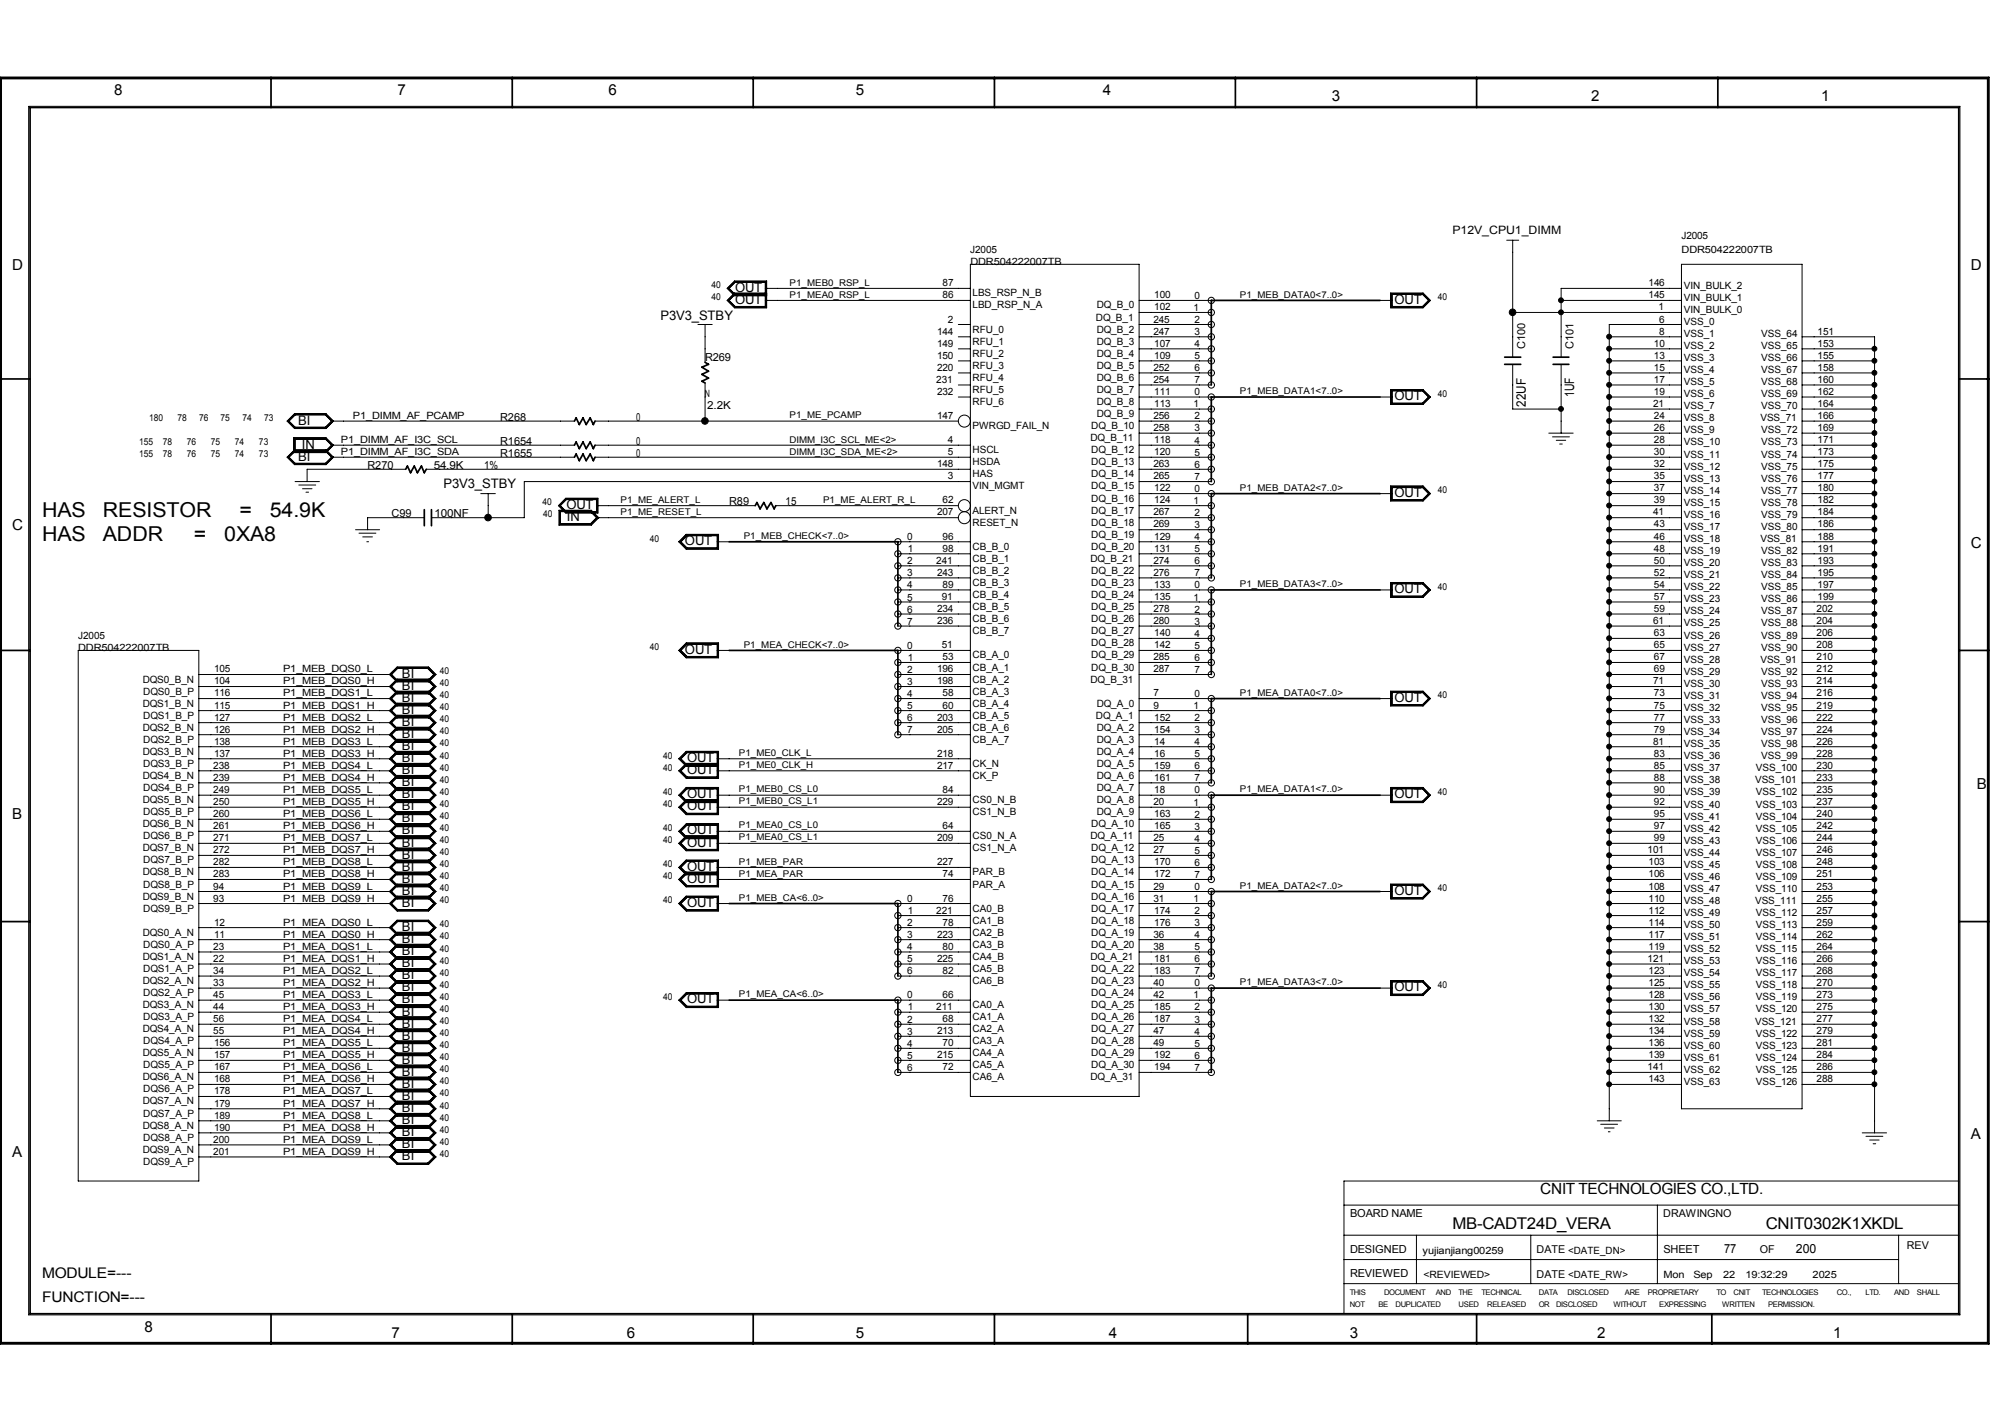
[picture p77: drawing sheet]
<svg xmlns="http://www.w3.org/2000/svg" width="297mm" height="210mm" viewBox="0 0 297 210" stroke-linecap="round" stroke-linejoin="round" font-family="sans-serif">
<defs><g id="words">
<g font-size="3">
<text x="6.2" y="76.4">HAS</text>
<text x="15.2" y="76.4">RESISTOR</text>
<text x="35.4" y="76.4">=</text>
<text x="39.9" y="76.4">54.9K</text>
<text x="6.2" y="80">HAS</text>
<text x="15.2" y="80">ADDR</text>
<text x="28.7" y="80">=</text>
<text x="33.1" y="80">0XA8</text>
</g>
<g font-size="2.4">
<text x="214.6" y="181.5">MB-CADT24D_VERA</text>
<text x="260.9" y="181.5">CNIT0302K1XKDL</text>
</g>
<text font-size="2.3" x="227.6" y="176.3">CNIT TECHNOLOGIES CO.,LTD.</text>
<g font-size="2.2">
<text x="16.9" y="14.1">8</text>
<text x="58.8" y="14.1">7</text>
<text x="89.9" y="14.1">6</text>
<text x="126.4" y="14.1">5</text>
<text x="163" y="14.1">4</text>
<text x="196.8" y="15">3</text>
<text x="235.1" y="15">2</text>
<text x="269.1" y="15">1</text>
<text x="1.8" y="39.9">D</text>
<text x="291.2" y="39.9">D</text>
<text x="1.8" y="78.2">C</text>
<text x="291.2" y="80.9">C</text>
<text x="292.1" y="116.5">B</text>
<text x="1.8" y="121">B</text>
<text x="1.8" y="170.8">A</text>
<text x="291.2" y="168.2">A</text>
<text x="6.2" y="188.7">MODULE=---</text>
<text x="6.2" y="192.2">FUNCTION=---</text>
<text x="21.3" y="196.6">8</text>
<text x="57.9" y="197.5">7</text>
<text x="92.6" y="197.5">6</text>
<text x="126.4" y="197.5">5</text>
<text x="163.9" y="197.5">4</text>
<text x="199.5" y="197.5">3</text>
<text x="236" y="197.5">2</text>
<text x="270.9" y="197.5">1</text>
</g>
<g font-size="1.9">
<text x="97.6" y="47.2">P3V3_STBY</text>
<text x="108.6" y="43.1">OUT</text>
<text x="108.6" y="44.9">OUT</text>
<text x="206.1" y="44.9">OUT</text>
<text x="206.1" y="59.1">OUT</text>
<text x="232.6" y="58.7" transform="rotate(-90 232.6 58.7)">1UF</text>
<text x="44.1" y="62.7">BI</text>
<text x="225.5" y="60.1" transform="rotate(-90 225.5 60.1)">22UF</text>
<text x="44.1" y="68">BI</text>
<text x="44.6" y="66.3">IN</text>
<text x="65.5" y="72.1">P3V3_STBY</text>
<text x="83.7" y="75.1">OUT</text>
<text x="83.8" y="76.9">IN</text>
<text x="206.1" y="73.4">OUT</text>
<text x="101.2" y="80.5">OUT</text>
<text x="206.1" y="87.6">OUT</text>
<text x="59.4" y="101.9">BI</text>
<text x="59.4" y="100.1">BI</text>
<text x="101.2" y="96.5">OUT</text>
<text x="59.4" y="105.5">BI</text>
<text x="59.4" y="107.2">BI</text>
<text x="59.4" y="103.7">BI</text>
<text x="206.1" y="103.7">OUT</text>
<text x="59.4" y="112.6">BI</text>
<text x="59.4" y="109">BI</text>
<text x="59.4" y="110.8">BI</text>
<text x="101.5" y="112.6">OUT</text>
<text x="59.4" y="116.1">BI</text>
<text x="59.4" y="119.7">BI</text>
<text x="59.4" y="117.9">BI</text>
<text x="59.4" y="114.3">BI</text>
<text x="101.5" y="117.9">OUT</text>
<text x="101.5" y="119.7">OUT</text>
<text x="101.5" y="114.3">OUT</text>
<text x="206.1" y="117.9">OUT</text>
<text x="59.4" y="123.2">BI</text>
<text x="59.4" y="125">BI</text>
<text x="59.4" y="121.5">BI</text>
<text x="101.5" y="123.2">OUT</text>
<text x="101.5" y="125">OUT</text>
<text x="59.4" y="126.8">BI</text>
<text x="59.4" y="130.4">BI</text>
<text x="59.4" y="128.6">BI</text>
<text x="101.5" y="130.4">OUT</text>
<text x="101.5" y="128.6">OUT</text>
<text x="59.4" y="133.9">BI</text>
<text x="59.4" y="132.2">BI</text>
<text x="59.4" y="137.5">BI</text>
<text x="101.5" y="133.9">OUT</text>
<text x="206.1" y="132.2">OUT</text>
<text x="59.4" y="142.8">BI</text>
<text x="59.4" y="139.3">BI</text>
<text x="59.4" y="141.1">BI</text>
<text x="59.4" y="150">BI</text>
<text x="59.4" y="146.4">BI</text>
<text x="59.4" y="148.2">BI</text>
<text x="59.4" y="144.6">BI</text>
<text x="101.5" y="148.2">OUT</text>
<text x="206.1" y="146.4">OUT</text>
<text x="59.4" y="153.5">BI</text>
<text x="59.4" y="155.3">BI</text>
<text x="59.4" y="151.8">BI</text>
<text x="59.4" y="157.1">BI</text>
<text x="59.4" y="160.7">BI</text>
<text x="59.4" y="158.9">BI</text>
<text x="59.4" y="167.8">BI</text>
<text x="59.4" y="164.2">BI</text>
<text x="59.4" y="166">BI</text>
<text x="59.4" y="162.4">BI</text>
<text x="59.4" y="171.3">BI</text>
<text x="59.4" y="169.5">BI</text>
<text x="254.7" y="185">77</text>
<text x="265.4" y="185">200</text>
</g>
<text font-size="1.7" x="214.6" y="34.5">P12V_CPU1_DIMM</text>
<g font-size="1.6">
<text x="104.2" y="53.2">R269</text>
<text x="225.4" y="51.5" transform="rotate(-90 225.4 51.5)">C100</text>
<text x="232.5" y="51.5" transform="rotate(-90 232.5 51.5)">C101</text>
<text x="73.9" y="62.1">R268</text>
<text x="73.9" y="65.7">R1654</text>
<text x="94" y="65.7">0</text>
<text x="94" y="62.1">0</text>
<text x="104.5" y="60.4">2.2K</text>
<text x="54.3" y="69.2">R270</text>
<text x="64.1" y="69.2">54.9K</text>
<text x="71.5" y="69.2">1%</text>
<text x="73.9" y="67.5">R1655</text>
<text x="94" y="67.5">0</text>
<text x="57.9" y="76.4">C99</text>
<text x="64.2" y="76.4">100NF</text>
<text x="107.7" y="74.6">R89</text>
<text x="116.1" y="74.6">15</text>
<text x="199.5" y="179.7">BOARD NAME</text>
<text x="245.8" y="179.7">DRAWINGNO</text>
<text x="199.5" y="185.1">DESIGNED</text>
<text x="227.1" y="185.1">DATE &lt;DATE_DN&gt;</text>
<text x="245.8" y="185">SHEET</text>
<text x="260" y="185.1">OF</text>
<text x="281.7" y="184.4">REV</text>
<text x="199.5" y="188.6">REVIEWED</text>
<text x="227.1" y="188.7">DATE &lt;DATE_RW&gt;</text>
</g>
<g font-size="1.5">
<text x="248.4" y="35.3">J2005</text>
<text x="143.4" y="37.3">J2005</text>
<text x="143.4" y="39.1">DDR504222007TB</text>
<text x="248.5" y="37.3">DDR504222007TB</text>
<text x="139.3" y="42.3">87</text>
<text x="139.3" y="44.1">86</text>
<text x="140.1" y="47.6">2</text>
<text x="143.7" y="45.6">LBD_RSP_N_A</text>
<text x="143.7" y="43.8">LBS_RSP_N_B</text>
<text x="161.9" y="47.3">DQ_B_1</text>
<text x="162" y="45.6">DQ_B_0</text>
<text x="170.4" y="47.6">245</text>
<text x="170.6" y="44.1">100</text>
<text x="170.6" y="45.9">102</text>
<text x="176.4" y="45.9">1</text>
<text x="176.5" y="44.2">0</text>
<text x="176.5" y="47.7">2</text>
<text x="243.6" y="44.1">145</text>
<text x="243.6" y="42.3">146</text>
<text x="245.1" y="45.9">1</text>
<text x="245.2" y="47.6">6</text>
<text x="248.8" y="42.6">VIN_BULK_2</text>
<text x="248.8" y="44.4">VIN_BULK_1</text>
<text x="248.8" y="46.2">VIN_BULK_0</text>
<text x="248.8" y="48">VSS_0</text>
<text x="138.5" y="49.4">144</text>
<text x="138.5" y="53">150</text>
<text x="138.5" y="51.2">149</text>
<text x="143.7" y="52.7">RFU_2</text>
<text x="143.7" y="50.9">RFU_1</text>
<text x="143.7" y="49.1">RFU_0</text>
<text x="162" y="49.1">DQ_B_2</text>
<text x="162" y="52.7">DQ_B_4</text>
<text x="162" y="50.9">DQ_B_3</text>
<text x="170.4" y="49.4">247</text>
<text x="170.6" y="51.2">107</text>
<text x="170.6" y="53">109</text>
<text x="176.5" y="51.3">4</text>
<text x="176.5" y="49.5">3</text>
<text x="176.5" y="53">5</text>
<text x="244.4" y="51.2">10</text>
<text x="244.4" y="53">13</text>
<text x="245.2" y="49.4">8</text>
<text x="248.8" y="53.3">VSS_3</text>
<text x="248.8" y="51.6">VSS_2</text>
<text x="248.8" y="49.8">VSS_1</text>
<text x="260.3" y="53.3">VSS_66</text>
<text x="260.3" y="51.6">VSS_65</text>
<text x="260.3" y="49.8">VSS_64</text>
<text x="268.6" y="49.4">151</text>
<text x="268.6" y="51.2">153</text>
<text x="268.6" y="53">155</text>
<text x="104.2" y="58.7">N</text>
<text x="138.3" y="56.5">231</text>
<text x="138.5" y="54.7">220</text>
<text x="138.5" y="58.3">232</text>
<text x="143.7" y="59.8">RFU_6</text>
<text x="143.7" y="56.3">RFU_4</text>
<text x="143.7" y="54.5">RFU_3</text>
<text x="143.7" y="58">RFU_5</text>
<text x="162" y="56.3">DQ_B_6</text>
<text x="162" y="59.8">DQ_B_8</text>
<text x="162" y="58">DQ_B_7</text>
<text x="162" y="54.5">DQ_B_5</text>
<text x="170.4" y="56.5">254</text>
<text x="170.4" y="54.7">252</text>
<text x="170.6" y="58.3">111</text>
<text x="176.5" y="54.8">6</text>
<text x="176.5" y="56.6">7</text>
<text x="176.5" y="58.4">0</text>
<text x="244.4" y="54.7">15</text>
<text x="244.4" y="56.5">17</text>
<text x="244.4" y="58.3">19</text>
<text x="248.8" y="58.7">VSS_6</text>
<text x="248.8" y="56.9">VSS_5</text>
<text x="248.8" y="55.1">VSS_4</text>
<text x="260.3" y="58.7">VSS_69</text>
<text x="260.3" y="56.9">VSS_68</text>
<text x="260.3" y="55.1">VSS_67</text>
<text x="268.6" y="54.7">158</text>
<text x="268.6" y="56.5">160</text>
<text x="268.6" y="58.3">162</text>
<text x="50.4" y="65.5">P1_DIMM_AF_I3C_SCL</text>
<text x="52.2" y="61.9">P1_DIMM_AF_PCAMP</text>
<text x="138.5" y="61.9">147</text>
<text x="140.1" y="65.5">4</text>
<text x="143.7" y="63.4">PWRGD_FAIL_N</text>
<text x="161.1" y="65.2">DQ_B_11</text>
<text x="161.2" y="63.4">DQ_B_10</text>
<text x="162" y="61.6">DQ_B_9</text>
<text x="170.4" y="63.7">258</text>
<text x="170.4" y="61.9">256</text>
<text x="170.6" y="65.5">118</text>
<text x="170.6" y="60.1">113</text>
<text x="176.4" y="60.2">1</text>
<text x="176.5" y="61.9">2</text>
<text x="176.5" y="63.7">3</text>
<text x="176.5" y="65.5">4</text>
<text x="244.3" y="60.1">21</text>
<text x="244.4" y="61.9">24</text>
<text x="244.4" y="63.7">26</text>
<text x="244.4" y="65.5">28</text>
<text x="248.8" y="65.8">VSS_10</text>
<text x="248.8" y="64">VSS_9</text>
<text x="248.8" y="62.2">VSS_8</text>
<text x="248.8" y="60.5">VSS_7</text>
<text x="260.1" y="62.2">VSS_71</text>
<text x="260.3" y="65.8">VSS_73</text>
<text x="260.3" y="64">VSS_72</text>
<text x="260.3" y="60.5">VSS_70</text>
<text x="268.6" y="60.1">164</text>
<text x="268.6" y="61.9">166</text>
<text x="268.6" y="63.7">169</text>
<text x="268.6" y="65.5">171</text>
<text x="50.4" y="67.2">P1_DIMM_AF_I3C_SDA</text>
<text x="138.5" y="69">148</text>
<text x="140.1" y="67.2">5</text>
<text x="140.1" y="70.8">3</text>
<text x="143.7" y="68.7">HSDA</text>
<text x="143.7" y="70.5">HAS</text>
<text x="143.7" y="66.9">HSCL</text>
<text x="161.2" y="70.5">DQ_B_14</text>
<text x="161.2" y="68.7">DQ_B_13</text>
<text x="161.2" y="66.9">DQ_B_12</text>
<text x="170.4" y="69">263</text>
<text x="170.4" y="70.8">265</text>
<text x="170.6" y="67.2">120</text>
<text x="176.5" y="67.3">5</text>
<text x="176.5" y="70.9">7</text>
<text x="176.5" y="69.1">6</text>
<text x="244.4" y="67.2">30</text>
<text x="244.4" y="69">32</text>
<text x="244.4" y="70.8">35</text>
<text x="248.8" y="71.2">VSS_13</text>
<text x="248.8" y="69.3">VSS_12</text>
<text x="248.8" y="67.6">VSS_11</text>
<text x="260.3" y="71.2">VSS_76</text>
<text x="260.3" y="69.3">VSS_75</text>
<text x="260.3" y="67.6">VSS_74</text>
<text x="268.6" y="67.2">173</text>
<text x="268.6" y="69">175</text>
<text x="268.6" y="70.8">177</text>
<text x="138.5" y="76.1">207</text>
<text x="139.3" y="74.3">62</text>
<text x="143.7" y="72.3">VIN_MGMT</text>
<text x="143.7" y="77.6">RESET_N</text>
<text x="143.7" y="75.9">ALERT_N</text>
<text x="161.2" y="77.6">DQ_B_18</text>
<text x="161.2" y="74.1">DQ_B_16</text>
<text x="161.2" y="72.3">DQ_B_15</text>
<text x="161.2" y="75.9">DQ_B_17</text>
<text x="170.4" y="76.1">267</text>
<text x="170.4" y="77.9">269</text>
<text x="170.6" y="74.3">124</text>
<text x="170.6" y="72.6">122</text>
<text x="176.4" y="74.4">1</text>
<text x="176.5" y="72.6">0</text>
<text x="176.5" y="76.2">2</text>
<text x="176.5" y="78">3</text>
<text x="244.3" y="76.1">41</text>
<text x="244.4" y="72.6">37</text>
<text x="244.4" y="74.3">39</text>
<text x="244.4" y="77.9">43</text>
<text x="248.8" y="76.5">VSS_16</text>
<text x="248.8" y="74.7">VSS_15</text>
<text x="248.8" y="72.9">VSS_14</text>
<text x="260.3" y="76.5">VSS_79</text>
<text x="260.3" y="74.7">VSS_78</text>
<text x="260.3" y="72.9">VSS_77</text>
<text x="268.6" y="72.6">180</text>
<text x="268.6" y="74.3">182</text>
<text x="268.6" y="76.1">184</text>
<text x="268.6" y="77.9">186</text>
<text x="134" y="79.8">0</text>
<text x="134" y="83.3">2</text>
<text x="134.1" y="81.5">1</text>
<text x="138.3" y="83.3">241</text>
<text x="139.3" y="81.5">98</text>
<text x="139.3" y="79.7">96</text>
<text x="143.7" y="81.2">CB_B_0</text>
<text x="143.7" y="83">CB_B_1</text>
<text x="161.1" y="83">DQ_B_21</text>
<text x="161.2" y="81.2">DQ_B_20</text>
<text x="161.2" y="79.4">DQ_B_19</text>
<text x="170.4" y="83.3">274</text>
<text x="170.6" y="79.7">129</text>
<text x="170.6" y="81.5">131</text>
<text x="176.5" y="81.5">5</text>
<text x="176.5" y="79.8">4</text>
<text x="176.5" y="83.3">6</text>
<text x="244.4" y="79.7">46</text>
<text x="244.4" y="81.5">48</text>
<text x="244.4" y="83.3">50</text>
<text x="248.8" y="83.6">VSS_20</text>
<text x="248.8" y="81.8">VSS_19</text>
<text x="248.8" y="80.1">VSS_18</text>
<text x="248.8" y="78.3">VSS_17</text>
<text x="260.1" y="80.1">VSS_81</text>
<text x="260.3" y="83.6">VSS_83</text>
<text x="260.3" y="81.8">VSS_82</text>
<text x="260.3" y="78.3">VSS_80</text>
<text x="268.6" y="79.7">188</text>
<text x="268.6" y="81.5">191</text>
<text x="268.6" y="83.3">193</text>
<text x="134" y="88.7">5</text>
<text x="134" y="86.9">4</text>
<text x="134" y="85.1">3</text>
<text x="138.5" y="85.1">243</text>
<text x="139.1" y="88.6">91</text>
<text x="139.3" y="86.8">89</text>
<text x="143.7" y="88.3">CB_B_4</text>
<text x="143.7" y="86.5">CB_B_3</text>
<text x="143.7" y="84.8">CB_B_2</text>
<text x="161.2" y="84.8">DQ_B_22</text>
<text x="161.2" y="86.5">DQ_B_23</text>
<text x="161.2" y="88.3">DQ_B_24</text>
<text x="170.4" y="85.1">276</text>
<text x="170.6" y="86.8">133</text>
<text x="170.6" y="88.6">135</text>
<text x="176.4" y="88.7">1</text>
<text x="176.5" y="85.1">7</text>
<text x="176.5" y="86.9">0</text>
<text x="244.4" y="85.1">52</text>
<text x="244.4" y="86.8">54</text>
<text x="244.4" y="88.6">57</text>
<text x="248.8" y="88.9">VSS_23</text>
<text x="248.8" y="87.2">VSS_22</text>
<text x="248.8" y="85.4">VSS_21</text>
<text x="260.3" y="88.9">VSS_86</text>
<text x="260.3" y="87.2">VSS_85</text>
<text x="260.3" y="85.4">VSS_84</text>
<text x="268.6" y="85.1">195</text>
<text x="268.6" y="86.8">197</text>
<text x="268.6" y="88.6">199</text>
<text x="11.6" y="94.3">J2005</text>
<text x="134" y="95.8">0</text>
<text x="134" y="90.5">6</text>
<text x="134" y="92.2">7</text>
<text x="138.5" y="92.2">236</text>
<text x="138.5" y="90.4">234</text>
<text x="139.1" y="95.7">51</text>
<text x="143.7" y="91.9">CB_B_6</text>
<text x="143.7" y="90.1">CB_B_5</text>
<text x="143.7" y="93.6">CB_B_7</text>
<text x="161.2" y="95.4">DQ_B_28</text>
<text x="161.2" y="93.6">DQ_B_27</text>
<text x="161.2" y="90.1">DQ_B_25</text>
<text x="161.2" y="91.9">DQ_B_26</text>
<text x="170.4" y="90.4">278</text>
<text x="170.4" y="92.2">280</text>
<text x="170.6" y="93.9">140</text>
<text x="170.6" y="95.7">142</text>
<text x="176.5" y="90.5">2</text>
<text x="176.5" y="92.2">3</text>
<text x="176.5" y="94">4</text>
<text x="176.5" y="95.8">5</text>
<text x="244.3" y="92.2">61</text>
<text x="244.4" y="90.4">59</text>
<text x="244.4" y="93.9">63</text>
<text x="244.4" y="95.7">65</text>
<text x="248.8" y="94.3">VSS_26</text>
<text x="248.8" y="92.5">VSS_25</text>
<text x="248.8" y="90.7">VSS_24</text>
<text x="260.3" y="94.3">VSS_89</text>
<text x="260.3" y="92.5">VSS_88</text>
<text x="260.3" y="90.7">VSS_87</text>
<text x="268.4" y="90.4">202</text>
<text x="268.4" y="92.2">204</text>
<text x="268.4" y="93.9">206</text>
<text x="268.4" y="95.7">208</text>
<text x="11.6" y="96.1">DDR504222007TB</text>
<text x="21.1" y="100.8">DQS0_B_N</text>
<text x="31.6" y="101.1">104</text>
<text x="31.6" y="99.3">105</text>
<text x="41.8" y="99.3">P1_MEB_DQS0_L</text>
<text x="41.8" y="101.1">P1_MEB_DQS0_H</text>
<text x="134" y="101.1">3</text>
<text x="134" y="99.4">2</text>
<text x="134.1" y="97.6">1</text>
<text x="138.5" y="99.3">196</text>
<text x="138.5" y="101.1">198</text>
<text x="139.3" y="97.5">53</text>
<text x="143.7" y="100.8">CB_A_2</text>
<text x="143.7" y="99">CB_A_1</text>
<text x="143.7" y="97.2">CB_A_0</text>
<text x="161.1" y="100.8">DQ_B_31</text>
<text x="161.2" y="99">DQ_B_30</text>
<text x="161.2" y="97.2">DQ_B_29</text>
<text x="170.4" y="97.5">285</text>
<text x="170.4" y="99.3">287</text>
<text x="176.5" y="99.4">7</text>
<text x="176.5" y="97.6">6</text>
<text x="244.3" y="101.1">71</text>
<text x="244.4" y="97.5">67</text>
<text x="244.4" y="99.3">69</text>
<text x="248.8" y="101.4">VSS_30</text>
<text x="248.8" y="99.7">VSS_29</text>
<text x="248.8" y="97.9">VSS_28</text>
<text x="248.8" y="96.1">VSS_27</text>
<text x="260.1" y="97.9">VSS_91</text>
<text x="260.3" y="101.4">VSS_93</text>
<text x="260.3" y="96.1">VSS_90</text>
<text x="260.3" y="99.7">VSS_92</text>
<text x="268.4" y="99.3">212</text>
<text x="268.4" y="97.5">210</text>
<text x="268.4" y="101.1">214</text>
<text x="21.1" y="107.9">DQS2_B_N</text>
<text x="21.1" y="104.4">DQS1_B_N</text>
<text x="21.2" y="106.1">DQS1_B_P</text>
<text x="21.2" y="102.6">DQS0_B_P</text>
<text x="31.6" y="102.8">116</text>
<text x="31.6" y="106.4">127</text>
<text x="31.6" y="104.7">115</text>
<text x="41.8" y="104.7">P1_MEB_DQS1_H</text>
<text x="41.8" y="102.8">P1_MEB_DQS1_L</text>
<text x="41.8" y="106.4">P1_MEB_DQS2_L</text>
<text x="134" y="104.7">5</text>
<text x="134" y="102.9">4</text>
<text x="134" y="106.5">6</text>
<text x="138.5" y="106.4">203</text>
<text x="139.3" y="104.7">60</text>
<text x="139.3" y="102.8">58</text>
<text x="143.7" y="104.4">CB_A_4</text>
<text x="143.7" y="107.9">CB_A_6</text>
<text x="143.7" y="106.1">CB_A_5</text>
<text x="143.7" y="102.6">CB_A_3</text>
<text x="161.9" y="106.1">DQ_A_1</text>
<text x="162" y="107.9">DQ_A_2</text>
<text x="162" y="104.4">DQ_A_0</text>
<text x="170.4" y="102.8">7</text>
<text x="170.4" y="104.7">9</text>
<text x="170.6" y="106.4">152</text>
<text x="176.4" y="104.7">1</text>
<text x="176.5" y="106.5">2</text>
<text x="176.5" y="102.9">0</text>
<text x="244.4" y="102.8">73</text>
<text x="244.4" y="104.7">75</text>
<text x="244.4" y="106.4">77</text>
<text x="248.8" y="106.8">VSS_33</text>
<text x="248.8" y="105">VSS_32</text>
<text x="248.8" y="103.2">VSS_31</text>
<text x="260.3" y="106.8">VSS_96</text>
<text x="260.3" y="105">VSS_95</text>
<text x="260.3" y="103.2">VSS_94</text>
<text x="268.4" y="102.8">216</text>
<text x="268.4" y="104.7">219</text>
<text x="268.4" y="106.4">222</text>
<text x="21.1" y="111.5">DQS3_B_N</text>
<text x="21.2" y="113.2">DQS3_B_P</text>
<text x="21.2" y="109.7">DQS2_B_P</text>
<text x="31.5" y="113.5">238</text>
<text x="31.6" y="108.2">126</text>
<text x="31.6" y="110">138</text>
<text x="31.6" y="111.8">137</text>
<text x="41.8" y="108.2">P1_MEB_DQS2_H</text>
<text x="41.8" y="113.5">P1_MEB_DQS4_L</text>
<text x="41.8" y="110">P1_MEB_DQS3_L</text>
<text x="41.8" y="111.8">P1_MEB_DQS3_H</text>
<text x="134" y="108.2">7</text>
<text x="138.5" y="108.2">205</text>
<text x="138.5" y="111.8">218</text>
<text x="138.5" y="113.5">217</text>
<text x="143.7" y="113.2">CK_N</text>
<text x="143.7" y="109.7">CB_A_7</text>
<text x="162" y="109.7">DQ_A_3</text>
<text x="162" y="113.2">DQ_A_5</text>
<text x="162" y="111.5">DQ_A_4</text>
<text x="170.6" y="113.5">159</text>
<text x="170.6" y="110">14</text>
<text x="170.6" y="111.8">16</text>
<text x="170.6" y="108.2">154</text>
<text x="176.5" y="113.6">6</text>
<text x="176.5" y="111.8">5</text>
<text x="176.5" y="110">4</text>
<text x="176.5" y="108.2">3</text>
<text x="244.3" y="110">81</text>
<text x="244.4" y="108.2">79</text>
<text x="244.4" y="111.8">83</text>
<text x="244.4" y="113.5">85</text>
<text x="248.8" y="113.9">VSS_37</text>
<text x="248.8" y="112.1">VSS_36</text>
<text x="248.8" y="110.3">VSS_35</text>
<text x="248.8" y="108.5">VSS_34</text>
<text x="259.5" y="113.9">VSS_100</text>
<text x="260.3" y="112.1">VSS_99</text>
<text x="260.3" y="110.3">VSS_98</text>
<text x="260.3" y="108.5">VSS_97</text>
<text x="268.4" y="108.2">224</text>
<text x="268.4" y="110">226</text>
<text x="268.4" y="111.8">228</text>
<text x="268.4" y="113.5">230</text>
<text x="21.1" y="115">DQS4_B_N</text>
<text x="21.1" y="118.6">DQS5_B_N</text>
<text x="21.2" y="116.8">DQS4_B_P</text>
<text x="31.5" y="115.3">239</text>
<text x="31.5" y="118.9">250</text>
<text x="31.5" y="117.1">249</text>
<text x="41.8" y="117.1">P1_MEB_DQS5_L</text>
<text x="41.8" y="118.9">P1_MEB_DQS5_H</text>
<text x="41.8" y="115.3">P1_MEB_DQS4_H</text>
<text x="138.5" y="118.9">229</text>
<text x="139.3" y="117.1">84</text>
<text x="143.7" y="115">CK_P</text>
<text x="143.7" y="118.6">CS0_N_B</text>
<text x="162" y="118.6">DQ_A_8</text>
<text x="162" y="116.8">DQ_A_7</text>
<text x="162" y="115">DQ_A_6</text>
<text x="170.4" y="118.9">20</text>
<text x="170.6" y="115.3">161</text>
<text x="170.6" y="117.1">18</text>
<text x="176.4" y="119">1</text>
<text x="176.5" y="115.4">7</text>
<text x="176.5" y="117.2">0</text>
<text x="244.4" y="115.3">88</text>
<text x="244.4" y="117.1">90</text>
<text x="244.4" y="118.9">92</text>
<text x="248.8" y="119.3">VSS_40</text>
<text x="248.8" y="117.5">VSS_39</text>
<text x="248.8" y="115.7">VSS_38</text>
<text x="259.3" y="115.7">VSS_101</text>
<text x="259.5" y="119.3">VSS_103</text>
<text x="259.5" y="117.5">VSS_102</text>
<text x="268.4" y="115.3">233</text>
<text x="268.4" y="117.1">235</text>
<text x="268.4" y="118.9">237</text>
<text x="21.1" y="125.7">DQS7_B_N</text>
<text x="21.1" y="122.2">DQS6_B_N</text>
<text x="21.2" y="124">DQS6_B_P</text>
<text x="21.2" y="120.4">DQS5_B_P</text>
<text x="31.5" y="120.7">260</text>
<text x="31.5" y="126">272</text>
<text x="31.5" y="124.2">271</text>
<text x="31.5" y="122.4">261</text>
<text x="41.8" y="126">P1_MEB_DQS7_H</text>
<text x="41.8" y="120.7">P1_MEB_DQS6_L</text>
<text x="41.8" y="124.2">P1_MEB_DQS7_L</text>
<text x="41.8" y="122.4">P1_MEB_DQS6_H</text>
<text x="138.5" y="124.2">209</text>
<text x="139.3" y="122.4">64</text>
<text x="143.7" y="120.4">CS1_N_B</text>
<text x="143.7" y="125.7">CS1_N_A</text>
<text x="143.7" y="124">CS0_N_A</text>
<text x="161.1" y="124">DQ_A_11</text>
<text x="161.2" y="125.7">DQ_A_12</text>
<text x="161.2" y="122.2">DQ_A_10</text>
<text x="162" y="120.4">DQ_A_9</text>
<text x="170.4" y="126">27</text>
<text x="170.4" y="124.2">25</text>
<text x="170.6" y="120.7">163</text>
<text x="170.6" y="122.4">165</text>
<text x="176.5" y="124.3">4</text>
<text x="176.5" y="122.5">3</text>
<text x="176.5" y="120.7">2</text>
<text x="243.4" y="126">101</text>
<text x="244.4" y="120.7">95</text>
<text x="244.4" y="122.4">97</text>
<text x="244.4" y="124.2">99</text>
<text x="248.8" y="124.6">VSS_43</text>
<text x="248.8" y="122.8">VSS_42</text>
<text x="248.8" y="121">VSS_41</text>
<text x="259.5" y="124.6">VSS_106</text>
<text x="259.5" y="122.8">VSS_105</text>
<text x="259.5" y="121">VSS_104</text>
<text x="268.4" y="120.7">240</text>
<text x="268.4" y="122.4">242</text>
<text x="268.4" y="124.2">244</text>
<text x="268.4" y="126">246</text>
<text x="21.1" y="129.3">DQS8_B_N</text>
<text x="21.2" y="127.5">DQS7_B_P</text>
<text x="21.2" y="131.1">DQS8_B_P</text>
<text x="31.5" y="129.6">283</text>
<text x="31.5" y="131.4">94</text>
<text x="31.5" y="127.8">282</text>
<text x="41.8" y="131.4">P1_MEB_DQS9_L</text>
<text x="41.8" y="129.6">P1_MEB_DQS8_H</text>
<text x="41.8" y="127.8">P1_MEB_DQS8_L</text>
<text x="138.5" y="127.8">227</text>
<text x="139.3" y="129.6">74</text>
<text x="143.7" y="131.1">PAR_A</text>
<text x="143.7" y="129.3">PAR_B</text>
<text x="161.2" y="127.5">DQ_A_13</text>
<text x="161.2" y="129.3">DQ_A_14</text>
<text x="161.2" y="131.1">DQ_A_15</text>
<text x="170.4" y="131.4">29</text>
<text x="170.6" y="129.6">172</text>
<text x="170.6" y="127.8">170</text>
<text x="176.5" y="131.4">0</text>
<text x="176.5" y="129.6">7</text>
<text x="176.5" y="127.8">6</text>
<text x="176.5" y="126.1">5</text>
<text x="243.6" y="127.8">103</text>
<text x="243.6" y="129.6">106</text>
<text x="243.6" y="131.4">108</text>
<text x="248.8" y="131.7">VSS_47</text>
<text x="248.8" y="129.9">VSS_46</text>
<text x="248.8" y="128.1">VSS_45</text>
<text x="248.8" y="126.4">VSS_44</text>
<text x="259.5" y="131.7">VSS_110</text>
<text x="259.5" y="129.9">VSS_109</text>
<text x="259.5" y="128.1">VSS_108</text>
<text x="259.5" y="126.4">VSS_107</text>
<text x="268.4" y="127.8">248</text>
<text x="268.4" y="129.6">251</text>
<text x="268.4" y="131.4">253</text>
<text x="21.1" y="132.8">DQS9_B_N</text>
<text x="21.2" y="134.6">DQS9_B_P</text>
<text x="31.5" y="133.1">93</text>
<text x="31.6" y="136.7">12</text>
<text x="41.8" y="133.1">P1_MEB_DQS9_H</text>
<text x="41.8" y="136.7">P1_MEA_DQS0_L</text>
<text x="134" y="133.2">0</text>
<text x="134" y="136.8">2</text>
<text x="134.1" y="135">1</text>
<text x="138.3" y="134.9">221</text>
<text x="139.3" y="136.7">78</text>
<text x="139.3" y="133.1">76</text>
<text x="143.7" y="134.6">CA0_B</text>
<text x="143.7" y="136.4">CA1_B</text>
<text x="161.2" y="134.6">DQ_A_17</text>
<text x="161.2" y="132.8">DQ_A_16</text>
<text x="161.2" y="136.4">DQ_A_18</text>
<text x="170.4" y="133.1">31</text>
<text x="170.6" y="134.9">174</text>
<text x="170.6" y="136.7">176</text>
<text x="176.4" y="133.2">1</text>
<text x="176.5" y="135">2</text>
<text x="176.5" y="136.8">3</text>
<text x="243.6" y="133.1">110</text>
<text x="243.6" y="134.9">112</text>
<text x="243.6" y="136.7">114</text>
<text x="248.8" y="137">VSS_50</text>
<text x="248.8" y="135.3">VSS_49</text>
<text x="248.8" y="133.5">VSS_48</text>
<text x="259.3" y="133.5">VSS_111</text>
<text x="259.5" y="137">VSS_113</text>
<text x="259.5" y="135.3">VSS_112</text>
<text x="268.4" y="133.1">255</text>
<text x="268.4" y="134.9">257</text>
<text x="268.4" y="136.7">259</text>
<text x="21.1" y="141.7">DQS1_A_N</text>
<text x="21.1" y="138.2">DQS0_A_N</text>
<text x="21.2" y="140">DQS0_A_P</text>
<text x="21.2" y="143.6">DQS1_A_P</text>
<text x="31.5" y="142">22</text>
<text x="31.5" y="143.8">34</text>
<text x="31.5" y="140.3">23</text>
<text x="31.6" y="138.5">11</text>
<text x="41.8" y="142">P1_MEA_DQS1_H</text>
<text x="41.8" y="143.8">P1_MEA_DQS2_L</text>
<text x="41.8" y="138.5">P1_MEA_DQS0_H</text>
<text x="41.8" y="140.3">P1_MEA_DQS1_L</text>
<text x="134" y="140.3">4</text>
<text x="134" y="142.1">5</text>
<text x="134" y="138.6">3</text>
<text x="134" y="143.9">6</text>
<text x="138.5" y="142">225</text>
<text x="138.5" y="138.5">223</text>
<text x="139.3" y="143.8">82</text>
<text x="139.3" y="140.3">80</text>
<text x="143.7" y="138.2">CA2_B</text>
<text x="143.7" y="140">CA3_B</text>
<text x="143.7" y="141.7">CA4_B</text>
<text x="143.7" y="143.6">CA5_B</text>
<text x="161.1" y="141.7">DQ_A_21</text>
<text x="161.2" y="140">DQ_A_20</text>
<text x="161.2" y="143.6">DQ_A_22</text>
<text x="161.2" y="138.2">DQ_A_19</text>
<text x="170.4" y="140.3">38</text>
<text x="170.4" y="138.5">36</text>
<text x="170.6" y="143.8">183</text>
<text x="170.6" y="142">181</text>
<text x="176.5" y="143.9">7</text>
<text x="176.5" y="142.1">6</text>
<text x="176.5" y="140.3">5</text>
<text x="176.5" y="138.6">4</text>
<text x="243.4" y="142">121</text>
<text x="243.6" y="138.5">117</text>
<text x="243.6" y="140.3">119</text>
<text x="243.6" y="143.8">123</text>
<text x="248.8" y="142.4">VSS_53</text>
<text x="248.8" y="140.6">VSS_52</text>
<text x="248.8" y="138.8">VSS_51</text>
<text x="259.5" y="142.4">VSS_116</text>
<text x="259.5" y="140.6">VSS_115</text>
<text x="259.5" y="138.8">VSS_114</text>
<text x="268.4" y="138.5">262</text>
<text x="268.4" y="140.3">264</text>
<text x="268.4" y="142">266</text>
<text x="268.4" y="143.8">268</text>
<text x="21.1" y="145.3">DQS2_A_N</text>
<text x="21.1" y="148.9">DQS3_A_N</text>
<text x="21.2" y="147.1">DQS2_A_P</text>
<text x="31.5" y="147.4">45</text>
<text x="31.5" y="149.2">44</text>
<text x="31.5" y="145.6">33</text>
<text x="41.8" y="147.4">P1_MEA_DQS3_L</text>
<text x="41.8" y="149.2">P1_MEA_DQS3_H</text>
<text x="41.8" y="145.6">P1_MEA_DQS2_H</text>
<text x="134" y="147.4">0</text>
<text x="134.1" y="149.2">1</text>
<text x="138.3" y="149.2">211</text>
<text x="139.3" y="147.4">66</text>
<text x="143.7" y="148.9">CA0_A</text>
<text x="143.7" y="145.3">CA6_B</text>
<text x="161.2" y="148.9">DQ_A_25</text>
<text x="161.2" y="147.1">DQ_A_24</text>
<text x="161.2" y="145.3">DQ_A_23</text>
<text x="170.4" y="145.6">40</text>
<text x="170.4" y="147.4">42</text>
<text x="170.6" y="149.2">185</text>
<text x="176.4" y="147.4">1</text>
<text x="176.5" y="149.2">2</text>
<text x="176.5" y="145.7">0</text>
<text x="243.6" y="145.6">125</text>
<text x="243.6" y="147.4">128</text>
<text x="243.6" y="149.2">130</text>
<text x="248.8" y="149.5">VSS_57</text>
<text x="248.8" y="147.7">VSS_56</text>
<text x="248.8" y="146">VSS_55</text>
<text x="248.8" y="144.2">VSS_54</text>
<text x="259.5" y="149.5">VSS_120</text>
<text x="259.5" y="147.7">VSS_119</text>
<text x="259.5" y="146">VSS_118</text>
<text x="259.5" y="144.2">VSS_117</text>
<text x="268.4" y="145.6">270</text>
<text x="268.4" y="147.4">273</text>
<text x="268.4" y="149.2">275</text>
<text x="21.1" y="152.4">DQS4_A_N</text>
<text x="21.2" y="150.7">DQS3_A_P</text>
<text x="21.2" y="154.2">DQS4_A_P</text>
<text x="31.5" y="151">56</text>
<text x="31.5" y="152.7">55</text>
<text x="31.6" y="154.5">156</text>
<text x="41.8" y="151">P1_MEA_DQS4_L</text>
<text x="41.8" y="152.7">P1_MEA_DQS4_H</text>
<text x="41.8" y="154.5">P1_MEA_DQS5_L</text>
<text x="134" y="151">2</text>
<text x="134" y="152.8">3</text>
<text x="134" y="154.6">4</text>
<text x="138.5" y="152.7">213</text>
<text x="139.3" y="154.5">70</text>
<text x="139.3" y="151">68</text>
<text x="143.7" y="152.4">CA2_A</text>
<text x="143.7" y="150.7">CA1_A</text>
<text x="143.7" y="154.2">CA3_A</text>
<text x="161.2" y="154.2">DQ_A_28</text>
<text x="161.2" y="152.4">DQ_A_27</text>
<text x="161.2" y="150.7">DQ_A_26</text>
<text x="170.4" y="154.5">49</text>
<text x="170.4" y="152.7">47</text>
<text x="170.6" y="151">187</text>
<text x="176.5" y="152.8">4</text>
<text x="176.5" y="154.6">5</text>
<text x="176.5" y="151">3</text>
<text x="243.6" y="151">132</text>
<text x="243.6" y="152.7">134</text>
<text x="243.6" y="154.5">136</text>
<text x="248.8" y="154.9">VSS_60</text>
<text x="248.8" y="153.1">VSS_59</text>
<text x="248.8" y="151.3">VSS_58</text>
<text x="259.3" y="151.3">VSS_121</text>
<text x="259.5" y="154.9">VSS_123</text>
<text x="259.5" y="153.1">VSS_122</text>
<text x="268.4" y="151">277</text>
<text x="268.4" y="152.7">279</text>
<text x="268.4" y="154.5">281</text>
<text x="21.1" y="159.6">DQS6_A_N</text>
<text x="21.1" y="156">DQS5_A_N</text>
<text x="21.2" y="161.3">DQS6_A_P</text>
<text x="21.2" y="157.8">DQS5_A_P</text>
<text x="31.6" y="156.3">157</text>
<text x="31.6" y="158.1">167</text>
<text x="31.6" y="159.9">168</text>
<text x="31.6" y="161.6">178</text>
<text x="41.8" y="156.3">P1_MEA_DQS5_H</text>
<text x="41.8" y="158.1">P1_MEA_DQS6_L</text>
<text x="41.8" y="159.9">P1_MEA_DQS6_H</text>
<text x="41.8" y="161.6">P1_MEA_DQS7_L</text>
<text x="134" y="156.4">5</text>
<text x="134" y="158.2">6</text>
<text x="138.5" y="156.3">215</text>
<text x="139.3" y="158.1">72</text>
<text x="143.7" y="159.6">CA6_A</text>
<text x="143.7" y="157.8">CA5_A</text>
<text x="143.7" y="156">CA4_A</text>
<text x="161.1" y="159.6">DQ_A_31</text>
<text x="161.2" y="156">DQ_A_29</text>
<text x="161.2" y="157.8">DQ_A_30</text>
<text x="170.6" y="156.3">192</text>
<text x="170.6" y="158.1">194</text>
<text x="176.5" y="158.2">7</text>
<text x="176.5" y="156.4">6</text>
<text x="243.4" y="158.1">141</text>
<text x="243.6" y="156.3">139</text>
<text x="243.6" y="159.9">143</text>
<text x="248.8" y="160.2">VSS_63</text>
<text x="248.8" y="158.4">VSS_62</text>
<text x="248.8" y="156.6">VSS_61</text>
<text x="259.5" y="160.2">VSS_126</text>
<text x="259.5" y="158.4">VSS_125</text>
<text x="259.5" y="156.6">VSS_124</text>
<text x="268.4" y="156.3">284</text>
<text x="268.4" y="158.1">286</text>
<text x="268.4" y="159.9">288</text>
<text x="21.1" y="166.7">DQS8_A_N</text>
<text x="21.1" y="163.1">DQS7_A_N</text>
<text x="21.2" y="164.9">DQS7_A_P</text>
<text x="31.6" y="167">190</text>
<text x="31.6" y="163.4">179</text>
<text x="31.6" y="165.2">189</text>
<text x="41.8" y="167">P1_MEA_DQS8_H</text>
<text x="41.8" y="163.4">P1_MEA_DQS7_H</text>
<text x="41.8" y="165.2">P1_MEA_DQS8_L</text>
<text x="21.1" y="170.3">DQS9_A_N</text>
<text x="21.2" y="172">DQS9_A_P</text>
<text x="21.2" y="168.5">DQS8_A_P</text>
<text x="31.5" y="168.7">200</text>
<text x="31.5" y="170.5">201</text>
<text x="41.8" y="168.7">P1_MEA_DQS9_L</text>
<text x="41.8" y="170.5">P1_MEA_DQS9_H</text>
<text x="210.2" y="185.1">yujianjiang00259</text>
<text x="210.3" y="188.7">&lt;REVIEWED&gt;</text>
<text x="245.8" y="188.7">Mon</text>
<text x="250.2" y="188.7">Sep</text>
<text x="254.6" y="188.7">22</text>
<text x="257.9" y="188.7">19:32:29</text>
<text x="267.8" y="188.7">2025</text>
</g>
<g font-size="1.4">
<text x="105.1" y="44.3">40</text>
<text x="105.1" y="42.6">40</text>
<text x="116.7" y="42.2">P1_MEB0_RSP_L</text>
<text x="116.7" y="44">P1_MEA0_RSP_L</text>
<text x="183.2" y="44">P1_MEB_DATA0&lt;7..0&gt;</text>
<text x="212.5" y="44.3">40</text>
<text x="183.2" y="58.2">P1_MEB_DATA1&lt;7..0&gt;</text>
<text x="212.5" y="58.6">40</text>
<text x="20.6" y="65.7">155</text>
<text x="22.1" y="62.2">180</text>
<text x="24" y="65.7">78</text>
<text x="26.2" y="62.2">78</text>
<text x="27.6" y="65.7">76</text>
<text x="29.4" y="62.2">76</text>
<text x="31.2" y="65.7">75</text>
<text x="32.6" y="62.2">75</text>
<text x="34.7" y="65.7">74</text>
<text x="35.8" y="62.2">74</text>
<text x="38.3" y="65.7">73</text>
<text x="39" y="62.2">73</text>
<text x="116.7" y="61.8">P1_ME_PCAMP</text>
<text x="116.7" y="65.4">DIMM_I3C_SCL_ME&lt;2&gt;</text>
<text x="20.6" y="67.5">155</text>
<text x="24" y="67.5">78</text>
<text x="27.6" y="67.5">76</text>
<text x="31.2" y="67.5">75</text>
<text x="34.7" y="67.5">74</text>
<text x="38.3" y="67.5">73</text>
<text x="116.7" y="67.1">DIMM_I3C_SDA_ME&lt;2&gt;</text>
<text x="80.2" y="74.6">40</text>
<text x="80.3" y="76.4">40</text>
<text x="91.7" y="74.2">P1_ME_ALERT_L</text>
<text x="91.7" y="76">P1_ME_RESET_L</text>
<text x="121.6" y="74.2">P1_ME_ALERT_R_L</text>
<text x="183.2" y="72.5">P1_MEB_DATA2&lt;7..0&gt;</text>
<text x="212.5" y="72.9">40</text>
<text x="96" y="80">40</text>
<text x="109.9" y="79.6">P1_MEB_CHECK&lt;7..0&gt;</text>
<text x="183.2" y="86.7">P1_MEB_DATA3&lt;7..0&gt;</text>
<text x="212.5" y="87.1">40</text>
<text x="109.9" y="95.6">P1_MEA_CHECK&lt;7..0&gt;</text>
<text x="65" y="101.4">40</text>
<text x="65" y="99.6">40</text>
<text x="96" y="96">40</text>
<text x="65" y="104.9">40</text>
<text x="65" y="106.7">40</text>
<text x="65" y="103.1">40</text>
<text x="183.2" y="102.7">P1_MEA_DATA0&lt;7..0&gt;</text>
<text x="212.5" y="103.1">40</text>
<text x="65" y="110.2">40</text>
<text x="65" y="112">40</text>
<text x="65" y="113.8">40</text>
<text x="65" y="108.5">40</text>
<text x="98" y="113.8">40</text>
<text x="98" y="112">40</text>
<text x="109.2" y="113.4">P1_ME0_CLK_H</text>
<text x="109.2" y="111.7">P1_ME0_CLK_L</text>
<text x="65" y="117.4">40</text>
<text x="65" y="119.2">40</text>
<text x="65" y="115.6">40</text>
<text x="98" y="119.2">40</text>
<text x="98" y="117.4">40</text>
<text x="109.2" y="118.8">P1_MEB0_CS_L1</text>
<text x="109.2" y="117">P1_MEB0_CS_L0</text>
<text x="183.2" y="117">P1_MEA_DATA1&lt;7..0&gt;</text>
<text x="212.5" y="117.4">40</text>
<text x="65" y="121">40</text>
<text x="65" y="124.5">40</text>
<text x="65" y="122.7">40</text>
<text x="98" y="124.5">40</text>
<text x="98" y="122.7">40</text>
<text x="109.2" y="124.1">P1_MEA0_CS_L1</text>
<text x="109.2" y="122.3">P1_MEA0_CS_L0</text>
<text x="65" y="129.8">40</text>
<text x="65" y="131.6">40</text>
<text x="65" y="128.1">40</text>
<text x="65" y="126.3">40</text>
<text x="98" y="129.8">40</text>
<text x="98" y="128.1">40</text>
<text x="109.2" y="129.5">P1_MEA_PAR</text>
<text x="109.2" y="127.7">P1_MEB_PAR</text>
<text x="183.2" y="131.3">P1_MEA_DATA2&lt;7..0&gt;</text>
<text x="212.5" y="131.6">40</text>
<text x="65" y="137">40</text>
<text x="65" y="133.4">40</text>
<text x="98" y="133.4">40</text>
<text x="109.2" y="133.1">P1_MEB_CA&lt;6..0&gt;</text>
<text x="65" y="140.6">40</text>
<text x="65" y="142.3">40</text>
<text x="65" y="138.7">40</text>
<text x="65" y="147.7">40</text>
<text x="65" y="144.1">40</text>
<text x="65" y="149.4">40</text>
<text x="65" y="145.9">40</text>
<text x="98" y="147.7">40</text>
<text x="109.2" y="147.3">P1_MEA_CA&lt;6..0&gt;</text>
<text x="183.2" y="145.5">P1_MEA_DATA3&lt;7..0&gt;</text>
<text x="212.5" y="145.9">40</text>
<text x="65" y="151.2">40</text>
<text x="65" y="154.8">40</text>
<text x="65" y="153">40</text>
<text x="65" y="161.9">40</text>
<text x="65" y="158.3">40</text>
<text x="65" y="156.6">40</text>
<text x="65" y="160.1">40</text>
<text x="65" y="167.3">40</text>
<text x="65" y="165.5">40</text>
<text x="65" y="163.7">40</text>
<text x="65" y="169">40</text>
<text x="65" y="170.8">40</text>
</g>
<g font-size="1.1">
<text x="199.4" y="191.3">THIS</text>
<text x="204.5" y="191.3">DOCUMENT</text>
<text x="212.1" y="191.3">AND</text>
<text x="215.5" y="191.3">THE</text>
<text x="218.9" y="191.3">TECHNICAL</text>
<text x="227.4" y="191.3">DATA</text>
<text x="231.6" y="191.3">DISCLOSED</text>
<text x="240.1" y="191.3">ARE</text>
<text x="243.5" y="191.3">PROPRIETARY</text>
<text x="253.6" y="191.3">TO</text>
<text x="256.2" y="191.3">CNIT</text>
<text x="260.4" y="191.3">TECHNOLOGIES</text>
<text x="271.4" y="191.3">CO.,</text>
<text x="275.6" y="191.3">LTD.</text>
<text x="279.9" y="191.3">AND</text>
<text x="283.3" y="191.3">SHALL</text>
<text x="199.4" y="193.1">NOT</text>
<text x="203.7" y="193.1">BE</text>
<text x="206.2" y="193.1">DUPLICATED</text>
<text x="215.5" y="193.1">USED</text>
<text x="219.8" y="193.1">RELEASED</text>
<text x="227.4" y="193.1">OR</text>
<text x="229.9" y="193.1">DISCLOSED</text>
<text x="238.4" y="193.1">WITHOUT</text>
<text x="245.2" y="193.1">EXPRESSING</text>
<text x="254.5" y="193.1">WRITTEN</text>
<text x="261.2" y="193.1">PERMISSION.</text>
</g>
</g></defs>
<g fill="none" stroke="#000" stroke-width=".25">
<path d="M0 11.4h293.9v187.1h-293.9zM.2 11.6h293.5v186.7h-293.5zM4.4 15.9h285v178.1h-285zM40 11.4v4.5M75.7 11.4v4.5M111.3 11.4v4.5M146.9 11.4v4.5M182.5 11.4v4.5M218.2 11.4v4.5M253.8 11.4v4.5M0 56h4.4M104.2 53.5l.5 .3-1 .4 1 .6-1 .5 1 .5-1 .5 .5 .3"/>
<path d="M203.9 44.4h-24.9v12.5M203.9 58.6h-24.9v12.5M222.3 53.8h2.4M222.3 52.7h2.4M229.5 53.8h2.3M229.5 52.7h2.3M289.4 56h4.5M59.9 69.3l.3-.5 .5 1 .5-1 .5 1 .6-1 .4 1 .3-.5M62.7 75.3v2.3M63.8 75.3v2.3M84.9 62.2l.2-.5 .5 1 .5-1 .5 1 .6-1 .5 1 .2-.5M84.9 65.7l.2-.4 .5 1 .5-1 .5 1 .6-1 .5 1 .2-.6"/>
<path d="M84.9 67.5l.2-.4 .5 .9 .5-.9 .5 .9 .6-.9 .5 .9 .2-.5M111.6 74.7l.2-.5 .5 .9 .6-.9 .4 .9 .6-.9 .5 .9 .2-.4M203.9 72.9h-24.9v12.4M0 96.1h4.4M107.7 96.1h25v12.4M107.7 80h25v12.5M203.9 87.1h-24.9v12.5M289.4 96.1h4.5M203.9 103.2h-24.9v12.4M203.9 117.4h-24.9v12.5M0 136.1h4.4M107.7 133.4h25v10.7"/>
<path d="M203.9 131.7h-24.9v12.4M289.4 136.1h4.5M107.7 147.7h25v10.7M203.9 145.9h-24.9v12.5M40 194v4.5M75.7 194v4.5M111.3 194v4.5M146.9 194v4.5M184.4 194v4.5M218.2 194v4.5M252.9 194v4.5"/>
</g>
<g fill="none" stroke="#000" stroke-width=".15">
<path d="M4.2 15.7h285.4v178.5h-285.4zM143.4 39h24.9v122.9h-24.9zM222.6 35.5h1.8M223.5 35.5v17.2M248.5 39h17.8v124.7h-17.8zM103.1 47.9h2.1M104.2 47.9v5.6M104.2 56.6v5.6M107.7 42.6l.9-.9h4.5v3.6h-4.5l-.9-.9 .9-.9zM108.6 43.5h4.5M113.1 44.4h30.3M113.1 42.6h30.3"/>
<path d="M113.2 43.4h-4.6l-.9 1 .9 .9h4.6v-3.6h-4.6l-.9 .9 .9 1h4.6M113.2 43.3h-4.6l-1.1 1.1 1.1 1h4.6v-3.8h-4.6l-1.1 1 1.1 1h4.6M113.3 43.3h-4.8l-1.1 1.1 1.1 1.1h4.8v-4h-4.8l-1.1 1.1 1.1 1.1h4.8M141.6 58.6h1.8M141.6 56.9h1.8M141.6 55.1h1.8M141.6 53.3h1.8M141.6 49.7h1.8M141.6 47.9h1.8M141.6 51.5h1.8M168.3 58.6h10.7M168.3 56.9h10.7"/>
<path d="M168.3 55.1h10.7M168.3 53.3h10.7M168.3 49.7h10.7M168.3 47.9h10.7M168.3 51.5h10.7M168.3 44.4h10.7M168.3 46.1h10.7M203.9 58.6h1.8M203.9 44.4h1.8M205.5 43.3h4.8l1.1 1.1-1.1 1.1h-4.8zM205.5 57.5h4.8l1.1 1.1-1.1 1.1h-4.8zM205.6 43.3h4.6l1.1 1.1-1.1 1h-4.6z"/>
<path d="M205.6 57.6h4.6l1.1 1-1.1 1h-4.6zM205.7 43.4h4.5l1 1-1 .9h-4.5zM205.7 57.7h4.5l1 .9-1 1h-4.5zM205.7 43.5h4.5l.9 .9-.9 .9h-4.5zM205.7 57.7h4.5l.9 .9-.9 .9h-4.5zM223.5 53.8v6.6h7.2M223.5 46.1h25M230.7 44.4h17.8M230.7 53.8v10.2M237.8 58.6h10.7M237.8 56.9h10.7M237.8 55.1h10.7"/>
<path d="M237.8 53.3h10.7M237.8 49.7h10.7M237.8 51.5h10.7M248.5 47.9h-10.7v117.6M248.5 42.6h-17.8v10.1M266.3 49.7h10.7v117.6M266.3 58.6h10.7M266.3 56.9h10.7M266.3 55.1h10.7M266.3 53.3h10.7M266.3 51.5h10.7M42.4 62.2l1.1-1.1h4.7l1.1 1.1-1.1 1.1h-4.7z"/>
<path d="M42.4 67.5l1.1-1.1h4.7l1.1 1.1-1.1 1.1h-4.7zM42.5 62.2l1.1-1h4.5l1.1 1-1.1 1h-4.5zM42.5 67.5l1.1-1h4.5l1.1 1-1.1 1.1h-4.5zM42.6 67.5l1-.9h4.5l1 .9-1 1h-4.5zM42.7 62.2l.9-.9h4.5l.9 .9-.9 .9h-4.5zM43.4 64.6h4.8l1.1 1.1-1.1 1.1h-4.8zM43.5 64.7h4.6l1.1 1-1.1 1.1h-4.6zM43.6 64.8h4.5l1 .9-1 1h-4.5zM43.6 71.1h3.6M43.6 61.2h4.5l1 1-1 1h-4.5l-1-1zM43.6 66.6l-.9 .9 .9 .9h4.5l.9-.9M43.6 66.6h4.5"/>
<path d="M44.2 71.6h2.5M44.7 72.2h1.4M45.2 72.7h.4M48.1 66.6l.9 .9M49 65.7h35.9M49 67.5h35.9M49 62.2h35.9M49 65.7l-.9-.8h-4.5v1.7M49 65.7l-.9 .9M52.5 78.2h3.6M53 78.7h2.5M53.6 79.3h1.4"/>
<path d="M59.9 69.3h-14.5v1.8M62.7 76.5h-8.4v1.7M63 69.3h80.4M71 72.9h2.2M72.1 72.9v3.6M82.6 75.4h4.8l1.1 1.1-1.1 1.1h-4.8zM82.7 75.4h4.6l1 1.1-1 1h-4.6zM82.7 75.5h4.6l1 1-1 .9h-4.6zM83.6 73.6h4.7v2.2h-4.7l-1.1-1.1zM83.6 73.6h4.7v2.1h-4.7l-1-1zM83.7 73.7h4.5v1.9h-4.5l-1-.9zM83.7 75.6l-.9-.9 .9-.9h4.4v1.8h-5.3v1.7h4.4l.9-.8"/>
<path d="M87.2 75.6l.9 .9M87.9 65.7h55.5M87.9 67.5h55.5M87.9 62.2h53.7M88.1 76.5h53.5M88.1 74.7h23.5M101.4 79h4.7v2h-4.7l-1-1zM114.6 74.7h27M143.4 71.1h-65.9v5.4h-13.7M168.3 71.1h10.7M168.3 76.5h10.7M168.3 78.2h10.7"/>
<path d="M168.3 72.9h10.7M168.3 74.7h10.7M168.3 69.3h10.7M168.3 65.7h10.7M168.3 67.5h10.7M168.3 64h10.7M168.3 62.2h10.7M168.3 60.4h10.7M203.9 72.9h1.8M205.5 71.8h4.8l1.1 1.1-1.1 1.1h-4.8zM205.6 71.8h4.6l1.1 1.1-1.1 1h-4.6zM205.7 71.9h4.5l1 1-1 .9h-4.5z"/>
<path d="M205.7 72h4.5l.9 .9-.9 .9h-4.5zM228.9 64h3.6M229.4 64.5h2.5M230 65h1.4M230.5 65.6h.3M237.8 71.1h10.7M237.8 76.5h10.7M237.8 78.2h10.7M237.8 72.9h10.7M237.8 74.7h10.7M237.8 69.3h10.7M237.8 65.7h10.7"/>
<path d="M237.8 67.5h10.7M237.8 64h10.7M237.8 62.2h10.7M237.8 60.4h10.7M266.3 71.1h10.7M266.3 76.5h10.7M266.3 78.2h10.7M266.3 72.9h10.7M266.3 74.7h10.7M266.3 69.3h10.7M266.3 65.7h10.7M266.3 67.5h10.7"/>
<path d="M266.3 64h10.7M266.3 62.2h10.7M266.3 60.4h10.7M11.6 96.1h17.8v78.3h-17.8zM29.4 99.6h28.5M54.2 80h.3M57.5 99.6l1.2-1.1h4.6l1.1 1.1-1.1 1.1h-4.6zM57.7 99.6l1-1h4.5l1 1-1 .9h-4.5zM57.9 99.6l.9-.9h4.4l.9 .9-.9 .9M57.9 99.6l.9 .9M58.7 98.6h4.6l1 1-1 1h-4.6l-1-1zM100.3 80l1.1-1.1h4.8v2.2h-4.8z"/>
<path d="M100.3 96.1l1.1-1.1h4.8v2.2h-4.8zM100.5 80l1-1h4.5v2h-4.5zM100.5 96.1l1-1h4.5v1.9h-4.5zM100.6 80l.9-.9h4.5v1.8h-4.5zM100.6 96.1l.9-.9h4.5v1.7h-4.5zM101.4 95h4.7v2.1h-4.7l-1-1zM106 80h1.7M106 96.1h1.7M132.7 80h10.7M132.7 92.5h10.7M132.7 90.7h10.7M132.7 87.1h10.7"/>
<path d="M132.7 88.9h10.7M132.7 83.6h10.7M132.7 85.3h10.7M132.7 81.8h10.7M132.7 97.8h10.7M132.7 99.6h10.7M132.7 96.1h10.7M168.3 80h10.7M168.3 92.5h10.7M168.3 90.7h10.7M168.3 87.1h10.7M168.3 88.9h10.7"/>
<path d="M168.3 83.6h10.7M168.3 85.3h10.7M168.3 81.8h10.7M168.3 97.8h10.7M168.3 99.6h10.7M168.3 96.1h10.7M168.3 94.3h10.7M203.9 87.1h1.8M205.5 86h4.8l1.1 1.1-1.1 1.1h-4.8zM205.6 86.1h4.6l1.1 1-1.1 1.1h-4.6zM205.7 86.1h4.5l1 1-1 1h-4.5zM205.7 86.2h4.5l.9 .9-.9 .9h-4.5z"/>
<path d="M237.8 80h10.7M237.8 92.5h10.7M237.8 90.7h10.7M237.8 87.1h10.7M237.8 88.9h10.7M237.8 83.6h10.7M237.8 85.3h10.7M237.8 81.8h10.7M237.8 97.8h10.7M237.8 99.6h10.7M237.8 96.1h10.7M237.8 94.3h10.7"/>
<path d="M266.3 80h10.7M266.3 92.5h10.7M266.3 90.7h10.7M266.3 87.1h10.7M266.3 88.9h10.7M266.3 83.6h10.7M266.3 85.3h10.7M266.3 81.8h10.7M266.3 97.8h10.7M266.3 99.6h10.7M266.3 96.1h10.7M266.3 94.3h10.7"/>
<path d="M29.4 112.1h28.5M29.4 113.8h28.5M29.4 119.2h28.5M29.4 117.4h28.5M29.4 108.5h28.5M29.4 106.7h28.5M29.4 103.2h28.5M29.4 104.9h28.5M29.4 101.4h28.5M29.4 115.6h28.5M29.4 110.3h28.5M57.5 112.1l1.2-1.1h4.6l1.1 1.1-1.1 1.1h-4.6z"/>
<path d="M57.5 113.8l1.2-1.1h4.6l1.1 1.1-1.1 1.1h-4.6zM57.5 119.2l1.2-1.1h4.6l1.1 1.1-1.1 1.1h-4.6zM57.5 117.4l1.2-1.1h4.6l1.1 1.1-1.1 1.1h-4.6zM57.5 103.2l1.2-1.1h4.6l1.1 1.1-1.1 1.1h-4.6zM57.5 106.7l1.2-1.1h4.6l1.1 1.1-1.1 1.1h-4.6zM57.5 110.3l1.2-1.1h4.6l1.1 1.1-1.1 1.1h-4.6zM57.5 108.5l1.2-1.1h4.6l1.1 1.1-1.1 1.1h-4.6zM57.5 115.6l1.2-1.1h4.6l1.1 1.1-1.1 1.2h-4.6zM57.5 101.4l1.2-1.1h4.6l1.1 1.1-1.1 1.1h-4.6zM57.5 104.9l1.2-1.1h4.6l1.1 1.1-1.1 1.1h-4.6zM57.7 112.1l1-1.1h4.6l1 1.1-1 1h-4.6zM57.7 113.8l1-1h4.6l1 1-1 1.1h-4.6z"/>
<path d="M57.7 106.7l1-1h4.6l1 1-1 1h-4.6zM57.7 110.3l1-1h4.6l1 1-1 1h-4.6zM57.7 108.5l1-1h4.6l1 1-1 1.1h-4.6zM57.7 115.6l1-1h4.6l1 1-1 1.1h-4.6zM57.7 112.1l1-1h4.5l1 1-1 .9h-4.5zM57.7 113.8l1-.9h4.5l1 .9-1 1h-4.5zM57.7 119.2l1-1h4.5l1 1-1 .9h-4.5zM57.7 117.4l1-.9h4.5l1 .9-1 1h-4.5zM57.7 103.2l1-1h4.5l1 1-1 .9h-4.5zM57.7 106.7l1-1h4.5l1 1-1 1h-4.5zM57.7 110.3l1-1h4.5l1 1-1 1h-4.5zM57.7 108.5l1-1h4.5l1 1-1 1h-4.5z"/>
<path d="M57.7 115.6l1-.9h4.5l1 .9-1 1h-4.5zM57.7 101.4l1-1h4.5l1 1-1 1h-4.5zM57.9 103.2l.9 .9M57.9 106.7l.9 .9M57.9 110.3l.9 .9M57.9 113.8l.9 .9M57.9 117.4l.9 .9M57.9 119.2l.9 .9M57.9 108.5l.9 .9M57.9 112.1l.9 .8M57.9 115.6l.9 .9M57.9 101.4l.9 .9"/>
<path d="M57.9 104.9l.9 .9M58.7 118.2h4.6l1 1-1 1h-4.6l-1-1zM58.7 116.4h4.6l1 1-1 1h-4.6l-1-1zM58.7 103.9h4.6l1 1-1 1.1h-4.6l-1-1.1zM58.7 102.2h4.6l1 1-1 1h-4.6l-1-1zM58.7 119.9h4.6l1 1.1-1 1h-4.6l-1-1zM58.7 100.3h4.6l1 1.1-1 1h-4.6l-1-1zM58.7 104h4.5l1 .9-1 1h-4.5l-1-1zM58.8 112.9h4.4M58.8 111.2h4.4M58.8 114.7h4.4M58.8 118.3h4.4"/>
<path d="M58.8 116.5h4.4M58.8 104.1h4.4M58.8 102.3h4.4M58.8 100.5h4.4M58.8 102.3l-.9 .9M58.8 105.8l-.9 .9M58.8 105.8h4.4M58.8 107.6h4.4M58.8 109.4l-.9 .9M58.8 109.4h4.4M58.8 112.9l-.9 .9M58.8 116.5l-.9 .9"/>
<path d="M58.8 118.3l-.9 .9M58.8 107.6l-.9 .9M58.8 111.2l-.9 .9M58.8 114.7l-.9 .9M58.8 100.5l-.9 .9M58.8 104.1l-.9 .8M63.2 102.3l.9 .9-.9 .9M63.2 105.8l.9 .9-.9 .9M63.2 109.4l.9 .9-.9 .9M63.2 112.9l.9 .9-.9 .9M63.2 116.5l.9 .9-.9 .9M63.2 118.3l.9 .9-.9 .9"/>
<path d="M63.2 107.6l.9 .9-.9 .9M63.2 111.2l.9 .9-.9 .8M63.2 114.7l.9 .9-.9 .9M63.2 100.5l.9 .9-.9 .9M63.2 104.1l.9 .8-.9 .9M100.6 112.1l.9-.9h4.5v3.5h-4.5l-.9-.9 .9-.9zM101.5 112.9h4.5M101.5 116.5h4.5v3.6h-4.5l-.9-.9 .9-.9-.9-.9zM101.5 118.3h4.5M106 112.1h37.4M106 113.8h37.4M106 119.2h37.4"/>
<path d="M106 117.4h37.4M106 112.9h-4.5l-1 .9 1 1h4.5v-3.7h-4.5l-1 1 1 .9h4.5M106 118.2h-4.5l-1 1 1 .9h4.5v-3.6h-4.5l-1 .9 1 1h4.5M106.1 112.8h-4.7l-1 1 1 1.1h4.7v-3.9h-4.7l-1 1.1 1 1h4.7M106.1 118.2h-4.7l-1 1 1 1h4.7v-3.8h-4.7l-1 1 1 1h4.7M106.2 112.7h-4.8l-1.1 1.1 1.1 1.1h4.8v-3.9h-4.8l-1.1 1.1 1.1 1.1h4.8M106.2 118.1h-4.8l-1.1 1.1 1.1 1.1h4.8v-4h-4.8l-1.1 1.1 1.1 1.1h4.8M132.7 108.5h10.7M132.7 106.7h10.7M132.7 103.2h10.7M132.7 104.9h10.7M132.7 101.4h10.7"/>
<path d="M168.3 112.1h10.7M168.3 113.8h10.7M168.3 119.2h10.7M168.3 117.4h10.7M168.3 108.5h10.7M168.3 106.7h10.7M168.3 103.2h10.7M168.3 104.9h10.7M168.3 115.6h10.7M168.3 110.3h10.7M203.9 117.4h1.8M203.9 103.2h1.8"/>
<path d="M205.5 116.3h4.8l1.1 1.1-1.1 1.1h-4.8zM205.5 102.1h4.8l1.1 1.1-1.1 1.1h-4.8zM205.6 116.4h4.6l1.1 1-1.1 1h-4.6zM205.6 102.2h4.6l1.1 1-1.1 1h-4.6zM205.7 116.5h4.5l1 .9-1 1h-4.5zM205.7 102.2h4.5l1 1-1 .9h-4.5zM205.7 116.5h4.5l.9 .9-.9 .9h-4.5zM205.7 102.3h4.5l.9 .9-.9 .9h-4.5zM237.8 112.1h10.7M237.8 113.8h10.7M237.8 119.2h10.7M237.8 117.4h10.7"/>
<path d="M237.8 108.5h10.7M237.8 106.7h10.7M237.8 103.2h10.7M237.8 104.9h10.7M237.8 101.4h10.7M237.8 115.6h10.7M237.8 110.3h10.7M266.3 112.1h10.7M266.3 113.8h10.7M266.3 119.2h10.7M266.3 117.4h10.7M266.3 108.5h10.7"/>
<path d="M266.3 106.7h10.7M266.3 103.2h10.7M266.3 104.9h10.7M266.3 101.4h10.7M266.3 115.6h10.7M266.3 110.3h10.7M29.4 128.1h28.5M29.4 129.9h28.5M29.4 124.5h28.5M29.4 122.8h28.5M29.4 133.4h28.5M29.4 138.8h28.5"/>
<path d="M29.4 137h28.5M29.4 131.7h28.5M29.4 126.3h28.5M29.4 121h28.5M57.5 128.1l1.2-1.1h4.6l1.1 1.1-1.1 1.1h-4.6zM57.5 129.9l1.2-1.1h4.6l1.1 1.1-1.1 1.1h-4.6zM57.5 124.5l1.2-1.1h4.6l1.1 1.1-1.1 1.1h-4.6zM57.5 122.8l1.2-1.1h4.6l1.1 1.1-1.1 1.1h-4.6zM57.5 133.4l1.2-1.1h4.6l1.1 1.1-1.1 1.1h-4.6zM57.5 131.7l1.2-1.1h4.6l1.1 1.1-1.1 1.1h-4.6zM57.5 137l1.2-1.1h4.6l1.1 1.1-1.1 1.1h-4.6zM57.5 121l1.2-1.1h4.6l1.1 1.1-1.1 1.1h-4.6z"/>
<path d="M57.5 138.8l1.2-1.1h4.6l1.1 1.1-1.1 1.1h-4.6zM57.5 126.3l1.2-1.1h4.6l1.1 1.1-1.1 1.1h-4.6zM57.7 128.1l1-1h4.6l1 1-1 1h-4.6zM57.7 129.9l1-1h4.6l1 1-1 1h-4.6zM57.7 133.4l1-1h4.6l1 1-1 1.1h-4.6zM57.7 131.7l1-1.1h4.6l1 1.1-1 1h-4.6zM57.7 137l1-1h4.6l1 1-1 1h-4.6zM57.7 138.8l1-1h4.6l1 1-1 1h-4.6zM57.7 126.3l1-1h4.6l1 1-1 1h-4.6zM57.7 128.1l1-1h4.5l1 1-1 1h-4.5zM57.7 129.9l1-1h4.5l1 1-1 1h-4.5zM57.7 124.5l1-.9h4.5l1 .9-1 1h-4.5z"/>
<path d="M57.7 122.8l1-1h4.5l1 1-1 .9h-4.5zM57.7 133.4l1-.9h4.5l1 .9-1 1h-4.5zM57.7 131.7l1-1h4.5l1 1-1 .9h-4.5zM57.7 137l1-.9h4.5l1 .9-1 1h-4.5zM57.7 121l1-1h4.5l1 1-1 .9h-4.5zM57.7 138.8l1-1h4.5l1 1-1 .9h-4.5zM57.7 126.3l1-1h4.5l1 1-1 1h-4.5zM57.9 137l.9-.9h4.4l.9 .9-.9 .9M57.9 137l.9 .9M57.9 121l.9 .9M57.9 124.5l.9 .9M57.9 128.1l.9 .9"/>
<path d="M57.9 131.7l.9 .8M57.9 138.8l.9 .9M57.9 129.9l.9 .9M57.9 126.3l.9 .9M57.9 122.8l.9 .9M58.7 123.5h4.6l1 1-1 1.1h-4.6l-1-1.1zM58.7 121.7h4.6l1 1.1-1 1h-4.6l-1-1zM58.7 139.5h4.6l1 1.1-1 1h-4.6l-1-1zM58.7 139.4h4.6l1.1 1.2-1.1 1.1h-4.6l-1.2-1.1zM58.7 139.6h4.5l1 1-1 .9h-4.5l-1-.9zM58.8 129h4.4M58.8 127.2h4.4"/>
<path d="M58.8 120.1h4.4M58.8 130.8h4.4M58.8 125.4h4.4M58.8 123.7h4.4M58.8 121.9h4.4M58.8 132.5h4.4M58.8 137.9h4.4M58.8 139.7l-.9 .9M58.8 139.7h4.4M58.8 120.1l-.9 .9M58.8 123.7l-.9 .8M58.8 127.2l-.9 .9"/>
<path d="M58.8 130.8l-.9 .9M58.8 137.9l-.9 .9M58.8 129l-.9 .9M58.8 125.4l-.9 .9M58.8 132.5l-.9 .9M58.8 121.9l-.9 .9M63.2 132.5l.9 .9-.9 .9h-4.4l-.9-.9M63.2 139.7l.9 .9-.9 .9M63.2 120.1l.9 .9-.9 .9M63.2 123.7l.9 .8-.9 .9M63.2 127.2l.9 .9-.9 .9M63.2 130.8l.9 .9-.9 .8"/>
<path d="M63.2 137.9l.9 .9-.9 .9M63.2 129l.9 .9-.9 .9M63.2 125.4l.9 .9-.9 .9M63.2 121.9l.9 .9-.9 .9M100.5 133.4l1-.9h4.5v1.9h-4.5zM100.6 122.8l.9-.9h4.5v3.5h-4.5l-.9-.9 .9-.8zM100.6 128.1l.9-.9h4.5v3.6h-4.5l-.9-.9 .9-.9zM100.6 133.4l.9-.9h4.5v1.8h-4.5zM101.4 132.3h4.8v2.2h-4.8l-1.1-1.1zM101.4 132.4h4.7v2.1h-4.7l-1-1.1zM101.5 129h4.5M101.5 123.7h4.5"/>
<path d="M106 128.1h37.4M106 129.9h37.4M106 124.5h37.4M106 122.8h37.4M106 133.4h1.7M106 123.6h-4.5l-1 .9 1 1h4.5v-3.7h-4.5l-1 1 1 .9h4.5M106 128.9h-4.5l-1 1 1 1h4.5v-3.8h-4.5l-1 1 1 1h4.5M106.1 123.5h-4.7l-1 1 1 1.1h4.7v-3.9h-4.7l-1 1.1 1 1h4.7M106.1 128.9h-4.7l-1 1 1 1h4.7v-3.8h-4.7l-1 1 1 1h4.7M106.2 123.4h-4.8l-1.1 1.1 1.1 1.1h4.8v-3.9h-4.8l-1.1 1.1 1.1 1.1h4.8M106.2 128.8h-4.8l-1.1 1.1 1.1 1.1h4.8v-4h-4.8l-1.1 1.1 1.1 1.1h4.8M132.7 133.4h10.7"/>
<path d="M132.7 138.8h10.7M132.7 137h10.7M132.7 135.2h10.7M168.3 128.1h10.7M168.3 129.9h10.7M168.3 124.5h10.7M168.3 122.8h10.7M168.3 133.4h10.7M168.3 138.8h10.7M168.3 137h10.7M168.3 135.2h10.7M168.3 131.7h10.7"/>
<path d="M168.3 126.3h10.7M168.3 121h10.7M203.9 131.7h1.8M205.5 130.6h4.8l1.1 1.1-1.1 1.1h-4.8zM205.6 130.6h4.6l1.1 1.1-1.1 1h-4.6zM205.7 130.7h4.5l1 1-1 .9h-4.5zM205.7 130.8h4.5l.9 .9-.9 .8h-4.5zM237.8 128.1h10.7M237.8 129.9h10.7M237.8 124.5h10.7M237.8 122.8h10.7M237.8 133.4h10.7"/>
<path d="M237.8 138.8h10.7M237.8 137h10.7M237.8 135.2h10.7M237.8 131.7h10.7M237.8 126.3h10.7M237.8 121h10.7M266.3 128.1h10.7M266.3 129.9h10.7M266.3 124.5h10.7M266.3 122.8h10.7M266.3 133.4h10.7M266.3 138.8h10.7"/>
<path d="M266.3 137h10.7M266.3 135.2h10.7M266.3 131.7h10.7M266.3 126.3h10.7M266.3 121h10.7M29.4 147.7h28.5M29.4 144.1h28.5M29.4 142.4h28.5M29.4 140.6h28.5M29.4 158.4h28.5M29.4 156.6h28.5M29.4 154.8h28.5"/>
<path d="M29.4 153h28.5M29.4 151.3h28.5M29.4 149.5h28.5M29.4 145.9h28.5M57.5 147.7l1.2-1.1h4.6l1.1 1.1-1.1 1.1h-4.6zM57.5 145.9l1.2-1.1h4.6l1.1 1.1-1.1 1.1h-4.6zM57.5 144.1l1.2-1.1h4.6l1.1 1.1-1.1 1.1h-4.6zM57.5 151.3l1.2-1.1h4.6l1.1 1.1-1.1 1.1h-4.6zM57.5 154.8l1.2-1.1h4.6l1.1 1.1-1.1 1.1h-4.6zM57.5 158.4l1.2-1.1h4.6l1.1 1.1-1.1 1.1h-4.6zM57.5 156.6l1.2-1.1h4.6l1.1 1.1-1.1 1.1h-4.6zM57.5 153l1.2-1.1h4.6l1.1 1.1-1.1 1.1h-4.6z"/>
<path d="M57.5 149.5l1.2-1.1h4.6l1.1 1.1-1.1 1.1h-4.6zM57.5 142.4l1.2-1.1h4.6l1.1 1.1-1.1 1.1h-4.6zM57.7 154.8l1-1h4.6l1 1-1 1.1h-4.6zM57.7 156.6l1-1h4.6l1 1-1 1h-4.6zM57.7 151.3l1-1.1h4.6l1 1.1-1 1h-4.6zM57.7 158.4l1-1h4.6l1 1-1 1h-4.6zM57.7 153l1-1h4.6l1 1-1 1.1h-4.6zM57.7 149.5l1-1h4.6l1 1-1 1h-4.6zM57.7 147.7l1-1h4.5l1 1-1 1h-4.5zM57.7 145.9l1-1h4.5l1 1-1 1h-4.5zM57.7 144.1l1-.9h4.5l1 .9-1 1h-4.5zM57.7 151.3l1-1h4.5l1 1-1 .9h-4.5z"/>
<path d="M57.7 154.8l1-1h4.5l1 1-1 1h-4.5zM57.7 158.4l1-1h4.5l1 1-1 .9h-4.5zM57.7 156.6l1-.9h4.5l1 .9-1 1h-4.5zM57.7 153l1-.9h4.5l1 .9-1 1h-4.5zM57.7 149.5l1-1h4.5l1 1-1 1h-4.5zM57.7 142.4l1-1h4.5l1 1-1 .9h-4.5zM57.9 140.6l.9 .9M57.9 144.1l.9 .9M57.9 147.7l.9 .9M57.9 151.3l.9 .8M57.9 154.8l.9 .9M57.9 158.4l.9 .9"/>
<path d="M57.9 156.6l.9 .9M57.9 153l.9 .9M57.9 145.9l.9 .9M57.9 149.5l.9 .9M57.9 142.4l.9 .9M58.7 146.6h4.6l1 1.1-1 1h-4.6l-1-1zM58.7 144.9h4.6l1 1-1 1h-4.6l-1-1zM58.7 143.1h4.6l1 1-1 1.1h-4.6l-1-1.1zM58.7 141.3h4.6l1 1.1-1 1h-4.6l-1-1zM58.8 153.9l-.9 .9M58.8 155.7l-.9 .9M58.8 148.6h4.4"/>
<path d="M58.8 146.8h4.4M58.8 145h4.4M58.8 141.5h4.4M58.8 143.3l-.9 .8M58.8 143.3h4.4M58.8 146.8l-.9 .9M58.8 150.4l-.9 .9M58.8 150.4h4.4M58.8 152.1h4.4M58.8 153.9h4.4M58.8 155.7h4.4M58.8 157.5l-.9 .9"/>
<path d="M58.8 157.5h4.4M58.8 159.3h4.4M58.8 159.3l-.9 .8M58.8 152.1l-.9 .9M58.8 145l-.9 .9M58.8 148.6l-.9 .9M58.8 141.5l-.9 .9M63.2 143.3l.9 .8-.9 .9M63.2 146.8l.9 .9-.9 .9M63.2 150.4l.9 .9-.9 .8M63.2 153.9l.9 .9-.9 .9M63.2 157.5l.9 .9-.9 .9"/>
<path d="M63.2 159.3l.9 .8-.9 .9M63.2 155.7l.9 .9-.9 .9M63.2 152.1l.9 .9-.9 .9M63.2 145l.9 .9-.9 .9M63.2 148.6l.9 .9-.9 .9M63.2 141.5l.9 .9-.9 .9M100.5 147.7l1-1h4.5v2h-4.5zM100.6 147.7l.9-.9h4.5v1.8h-4.5zM101.4 146.6h4.8v2.2h-4.8l-1.1-1.1zM101.4 146.6h4.7v2.1h-4.7l-1-1zM106 147.7h1.7M132.7 147.7h10.7"/>
<path d="M132.7 144.1h10.7M132.7 142.4h10.7M132.7 140.6h10.7M132.7 158.4h10.7M132.7 156.6h10.7M132.7 154.8h10.7M132.7 153h10.7M132.7 151.3h10.7M132.7 149.5h10.7M168.3 147.7h10.7M168.3 144.1h10.7M168.3 142.4h10.7"/>
<path d="M168.3 140.6h10.7M168.3 158.4h10.7M168.3 156.6h10.7M168.3 154.8h10.7M168.3 153h10.7M168.3 151.3h10.7M168.3 149.5h10.7M168.3 145.9h10.7M203.9 145.9h1.8M205.5 144.8h4.8l1.1 1.1-1.1 1.1h-4.8zM205.6 144.9h4.6l1.1 1-1.1 1h-4.6zM205.7 144.9h4.5l1 1-1 1h-4.5z"/>
<path d="M205.7 145h4.5l.9 .9-.9 .9h-4.5zM237.8 147.7h10.7M237.8 144.1h10.7M237.8 142.4h10.7M237.8 140.6h10.7M237.8 158.4h10.7M237.8 156.6h10.7M237.8 154.8h10.7M237.8 153h10.7M237.8 151.3h10.7M237.8 149.5h10.7M237.8 145.9h10.7"/>
<path d="M266.3 147.7h10.7M266.3 144.1h10.7M266.3 142.4h10.7M266.3 140.6h10.7M266.3 158.4h10.7M266.3 156.6h10.7M266.3 154.8h10.7M266.3 153h10.7M266.3 151.3h10.7M266.3 149.5h10.7M266.3 145.9h10.7M29.4 167.3h28.5"/>
<path d="M29.4 161.9h28.5M29.4 169.1h28.5M29.4 160.1h28.5M29.4 170.9h28.5M29.4 163.7h28.5M29.4 165.5h28.5M57.5 161.9l1.2-1.1h4.6l1.1 1.1-1.1 1.2h-4.6zM57.5 165.5l1.2-1.1h4.6l1.1 1.1-1.1 1.1h-4.6zM57.5 169.1l1.2-1.1h4.6l1.1 1.1-1.1 1.1h-4.6zM57.5 170.9l1.2-1.1h4.6l1.1 1.1-1.1 1.1h-4.6zM57.5 163.7l1.2-1.1h4.6l1.1 1.1-1.1 1.1h-4.6zM57.5 167.3l1.2-1.1h4.6l1.1 1.1-1.1 1.1h-4.6z"/>
<path d="M57.5 160.1l1.2-1.1h4.6l1.1 1.1-1.1 1.1h-4.6zM57.7 161.9l1-1h4.6l1 1-1 1.1h-4.6zM57.7 160.1l1-1h4.6l1 1-1 1.1h-4.6zM57.7 161.9l1-.9h4.5l1 .9-1 1h-4.5zM57.7 165.5l1-1h4.5l1 1-1 1h-4.5zM57.7 169.1l1-1h4.5l1 1-1 1h-4.5zM57.7 170.9l1-1h4.5l1 1-1 .9h-4.5zM57.7 167.3l1-1h4.5l1 1-1 .9h-4.5zM57.7 160.1l1-.9h4.5l1 .9-1 1h-4.5zM57.9 161.9l.9 1M57.9 165.5l.9 .9M57.9 169.1l.9 .9"/>
<path d="M57.9 163.7l.9 .9M57.9 167.3l.9 .9M57.9 160.1l.9 .9M58.7 162.7h4.6l1 1-1 1.1h-4.6l-1-1.1zM58.7 168h4.6l1 1.1-1 1h-4.6l-1-1zM58.7 166.2h4.6l1 1.1-1 1h-4.6l-1-1zM58.7 164.5h4.6l1 1-1 1h-4.6l-1-1zM58.7 169.8h4.6l1 1.1-1 1h-4.6l-1-1zM58.7 162.8h4.5l1 .9-1 1h-4.5l-1-1zM58.8 170l-.9 .9M58.8 166.4l-.9 .9M58.8 164.6l-.9 .9"/>
<path d="M58.8 161l-.9 .9M58.8 161h4.4M58.8 162.9h4.4M58.8 164.6h4.4M58.8 166.4h4.4M58.8 168.2l-.9 .9M58.8 168.2h4.4M58.8 170h4.4M58.8 162.9l-.9 .8M63.2 161l.9 .9-.9 1M63.2 164.6l.9 .9-.9 .9M63.2 168.2l.9 .9-.9 .9"/>
<path d="M63.2 170l.9 .9-.9 .8h-4.4l-.9-.8M63.2 162.9l.9 .8-.9 .9M63.2 166.4l.9 .9-.9 .9M198.6 178h90.8M236 165.5h3.6M236.5 166h2.5M237.1 166.6h1.4M237.6 167.1h.3M237.8 160.1h10.7M244.9 178v11.6M266.3 160.1h10.7M275.2 167.3h3.6"/>
<path d="M275.7 167.8h2.5M276.3 168.4h1.4M276.8 168.9h.4M289.4 174.4h-90.8v19.6M198.6 189.6h90.8M198.6 186h81.9M198.6 182.4h90.8M209.3 182.4v7.2M226.2 182.4v7.2M280.5 182.4v7.2"/>
<circle cx="179" cy="51.5" r=".47"/>
<circle cx="179" cy="56.9" r=".47"/>
<circle cx="179" cy="49.7" r=".47"/>
<circle cx="179" cy="55.1" r=".47"/>
<circle cx="179" cy="47.9" r=".47"/>
<circle cx="179" cy="44.4" r=".47"/>
<circle cx="179" cy="58.6" r=".47"/>
<circle cx="179" cy="46.1" r=".47"/>
<circle cx="179" cy="53.3" r=".47"/>
<circle cx="142.5" cy="74.7" r=".89"/>
<circle cx="142.5" cy="76.5" r=".89"/>
<circle cx="142.5" cy="62.2" r=".89"/>
<circle cx="179" cy="64" r=".47"/>
<circle cx="179" cy="71.1" r=".47"/>
<circle cx="179" cy="62.2" r=".47"/>
<circle cx="179" cy="67.5" r=".47"/>
<circle cx="179" cy="69.3" r=".47"/>
<circle cx="179" cy="76.5" r=".47"/>
<circle cx="179" cy="78.2" r=".47"/>
<circle cx="179" cy="72.9" r=".47"/>
<circle cx="179" cy="65.7" r=".47"/>
<circle cx="179" cy="60.4" r=".47"/>
<circle cx="179" cy="74.7" r=".47"/>
<circle cx="132.7" cy="90.7" r=".47"/>
<circle cx="132.7" cy="97.8" r=".47"/>
<circle cx="132.7" cy="96.1" r=".47"/>
<circle cx="132.7" cy="81.8" r=".47"/>
<circle cx="132.7" cy="88.9" r=".47"/>
<circle cx="132.7" cy="83.6" r=".47"/>
<circle cx="132.7" cy="99.6" r=".47"/>
<circle cx="132.7" cy="85.3" r=".47"/>
<circle cx="132.7" cy="80" r=".47"/>
<circle cx="132.7" cy="92.5" r=".47"/>
<circle cx="132.7" cy="87.1" r=".47"/>
<circle cx="179" cy="97.8" r=".47"/>
<circle cx="179" cy="90.7" r=".47"/>
<circle cx="179" cy="88.9" r=".47"/>
<circle cx="179" cy="81.8" r=".47"/>
<circle cx="179" cy="96.1" r=".47"/>
<circle cx="179" cy="83.6" r=".47"/>
<circle cx="179" cy="99.6" r=".47"/>
<circle cx="179" cy="85.3" r=".47"/>
<circle cx="179" cy="80" r=".47"/>
<circle cx="179" cy="92.5" r=".47"/>
<circle cx="179" cy="87.1" r=".47"/>
<circle cx="179" cy="94.3" r=".47"/>
<circle cx="132.7" cy="108.5" r=".47"/>
<circle cx="132.7" cy="103.2" r=".47"/>
<circle cx="132.7" cy="101.4" r=".47"/>
<circle cx="132.7" cy="104.9" r=".47"/>
<circle cx="132.7" cy="106.7" r=".47"/>
<circle cx="179" cy="110.3" r=".47"/>
<circle cx="179" cy="108.5" r=".47"/>
<circle cx="179" cy="117.4" r=".47"/>
<circle cx="179" cy="115.6" r=".47"/>
<circle cx="179" cy="103.2" r=".47"/>
<circle cx="179" cy="112.1" r=".47"/>
<circle cx="179" cy="104.9" r=".47"/>
<circle cx="179" cy="119.2" r=".47"/>
<circle cx="179" cy="106.7" r=".47"/>
<circle cx="179" cy="113.8" r=".47"/>
<circle cx="132.7" cy="133.4" r=".47"/>
<circle cx="132.7" cy="137" r=".47"/>
<circle cx="132.7" cy="138.8" r=".47"/>
<circle cx="132.7" cy="135.2" r=".47"/>
<circle cx="179" cy="129.9" r=".47"/>
<circle cx="179" cy="126.3" r=".47"/>
<circle cx="179" cy="121" r=".47"/>
<circle cx="179" cy="124.5" r=".47"/>
<circle cx="179" cy="137" r=".47"/>
<circle cx="179" cy="133.4" r=".47"/>
<circle cx="179" cy="138.8" r=".47"/>
<circle cx="179" cy="135.2" r=".47"/>
<circle cx="179" cy="122.8" r=".47"/>
<circle cx="179" cy="128.1" r=".47"/>
<circle cx="179" cy="131.7" r=".47"/>
<circle cx="132.7" cy="149.5" r=".47"/>
<circle cx="132.7" cy="156.6" r=".47"/>
<circle cx="132.7" cy="144.1" r=".47"/>
<circle cx="132.7" cy="153" r=".47"/>
<circle cx="132.7" cy="140.6" r=".47"/>
<circle cx="132.7" cy="147.7" r=".47"/>
<circle cx="132.7" cy="151.3" r=".47"/>
<circle cx="132.7" cy="154.8" r=".47"/>
<circle cx="132.7" cy="142.4" r=".47"/>
<circle cx="132.7" cy="158.4" r=".47"/>
<circle cx="179" cy="149.5" r=".47"/>
<circle cx="179" cy="144.1" r=".47"/>
<circle cx="179" cy="156.6" r=".47"/>
<circle cx="179" cy="153" r=".47"/>
<circle cx="179" cy="140.6" r=".47"/>
<circle cx="179" cy="147.7" r=".47"/>
<circle cx="179" cy="145.9" r=".47"/>
<circle cx="179" cy="151.3" r=".47"/>
<circle cx="179" cy="154.8" r=".47"/>
<circle cx="179" cy="158.4" r=".47"/>
<circle cx="179" cy="142.4" r=".47"/>
</g>
<g fill="#000" stroke="#000" stroke-width=".15">
<circle cx="223.5" cy="46.1" r=".49"/>
<circle cx="230.7" cy="44.3" r=".36"/>
<circle cx="230.7" cy="46.1" r=".36"/>
<circle cx="237.8" cy="58.6" r=".36"/>
<circle cx="237.8" cy="56.8" r=".36"/>
<circle cx="237.8" cy="51.5" r=".36"/>
<circle cx="237.8" cy="53.3" r=".36"/>
<circle cx="237.8" cy="49.7" r=".36"/>
<circle cx="237.8" cy="55.1" r=".36"/>
<circle cx="277" cy="58.6" r=".36"/>
<circle cx="277" cy="56.8" r=".36"/>
<circle cx="277" cy="51.5" r=".36"/>
<circle cx="277" cy="53.3" r=".36"/>
<circle cx="277" cy="55.1" r=".36"/>
<circle cx="72.1" cy="76.4" r=".49"/>
<circle cx="104.2" cy="62.2" r=".49"/>
<circle cx="230.7" cy="60.4" r=".36"/>
<circle cx="237.8" cy="78.2" r=".36"/>
<circle cx="237.8" cy="71.1" r=".36"/>
<circle cx="237.8" cy="63.9" r=".36"/>
<circle cx="237.8" cy="67.5" r=".36"/>
<circle cx="237.8" cy="65.7" r=".36"/>
<circle cx="237.8" cy="72.9" r=".36"/>
<circle cx="237.8" cy="74.7" r=".36"/>
<circle cx="237.8" cy="80" r=".36"/>
<circle cx="237.8" cy="60.4" r=".36"/>
<circle cx="237.8" cy="69.3" r=".36"/>
<circle cx="237.8" cy="62.2" r=".36"/>
<circle cx="237.8" cy="76.4" r=".36"/>
<circle cx="277" cy="63.9" r=".36"/>
<circle cx="277" cy="71.1" r=".36"/>
<circle cx="277" cy="78.2" r=".36"/>
<circle cx="277" cy="72.9" r=".36"/>
<circle cx="277" cy="60.4" r=".36"/>
<circle cx="277" cy="67.5" r=".36"/>
<circle cx="277" cy="65.7" r=".36"/>
<circle cx="277" cy="80" r=".36"/>
<circle cx="277" cy="74.7" r=".36"/>
<circle cx="277" cy="62.2" r=".36"/>
<circle cx="277" cy="69.3" r=".36"/>
<circle cx="277" cy="76.4" r=".36"/>
<circle cx="237.8" cy="85.3" r=".36"/>
<circle cx="237.8" cy="97.8" r=".36"/>
<circle cx="237.8" cy="83.5" r=".36"/>
<circle cx="237.8" cy="90.7" r=".36"/>
<circle cx="237.8" cy="94.3" r=".36"/>
<circle cx="237.8" cy="87.1" r=".36"/>
<circle cx="237.8" cy="92.4" r=".36"/>
<circle cx="237.8" cy="99.6" r=".36"/>
<circle cx="237.8" cy="88.9" r=".36"/>
<circle cx="237.8" cy="96" r=".36"/>
<circle cx="237.8" cy="81.8" r=".36"/>
<circle cx="277" cy="83.5" r=".36"/>
<circle cx="277" cy="90.7" r=".36"/>
<circle cx="277" cy="97.8" r=".36"/>
<circle cx="277" cy="85.3" r=".36"/>
<circle cx="277" cy="92.4" r=".36"/>
<circle cx="277" cy="87.1" r=".36"/>
<circle cx="277" cy="94.3" r=".36"/>
<circle cx="277" cy="99.6" r=".36"/>
<circle cx="277" cy="88.9" r=".36"/>
<circle cx="277" cy="81.8" r=".36"/>
<circle cx="277" cy="96" r=".36"/>
<circle cx="237.8" cy="117.4" r=".36"/>
<circle cx="237.8" cy="110.3" r=".36"/>
<circle cx="237.8" cy="119.2" r=".36"/>
<circle cx="237.8" cy="104.9" r=".36"/>
<circle cx="237.8" cy="106.7" r=".36"/>
<circle cx="237.8" cy="113.8" r=".36"/>
<circle cx="237.8" cy="101.4" r=".36"/>
<circle cx="237.8" cy="112" r=".36"/>
<circle cx="237.8" cy="103.1" r=".36"/>
<circle cx="237.8" cy="108.5" r=".36"/>
<circle cx="237.8" cy="115.6" r=".36"/>
<circle cx="277" cy="110.3" r=".36"/>
<circle cx="277" cy="119.2" r=".36"/>
<circle cx="277" cy="117.4" r=".36"/>
<circle cx="277" cy="104.9" r=".36"/>
<circle cx="277" cy="112" r=".36"/>
<circle cx="277" cy="113.8" r=".36"/>
<circle cx="277" cy="106.7" r=".36"/>
<circle cx="277" cy="101.4" r=".36"/>
<circle cx="277" cy="108.5" r=".36"/>
<circle cx="277" cy="103.1" r=".36"/>
<circle cx="277" cy="115.6" r=".36"/>
<circle cx="237.8" cy="126.3" r=".36"/>
<circle cx="237.8" cy="131.6" r=".36"/>
<circle cx="237.8" cy="135.2" r=".36"/>
<circle cx="237.8" cy="122.7" r=".36"/>
<circle cx="237.8" cy="138.7" r=".36"/>
<circle cx="237.8" cy="129.9" r=".36"/>
<circle cx="237.8" cy="133.4" r=".36"/>
<circle cx="237.8" cy="128.1" r=".36"/>
<circle cx="237.8" cy="121" r=".36"/>
<circle cx="237.8" cy="124.5" r=".36"/>
<circle cx="237.8" cy="137" r=".36"/>
<circle cx="277" cy="138.7" r=".36"/>
<circle cx="277" cy="122.7" r=".36"/>
<circle cx="277" cy="131.6" r=".36"/>
<circle cx="277" cy="126.3" r=".36"/>
<circle cx="277" cy="135.2" r=".36"/>
<circle cx="277" cy="129.9" r=".36"/>
<circle cx="277" cy="133.4" r=".36"/>
<circle cx="277" cy="121" r=".36"/>
<circle cx="277" cy="128.1" r=".36"/>
<circle cx="277" cy="137" r=".36"/>
<circle cx="277" cy="124.5" r=".36"/>
<circle cx="237.8" cy="142.3" r=".36"/>
<circle cx="237.8" cy="158.3" r=".36"/>
<circle cx="237.8" cy="145.9" r=".36"/>
<circle cx="237.8" cy="149.5" r=".36"/>
<circle cx="237.8" cy="154.8" r=".36"/>
<circle cx="237.8" cy="156.6" r=".36"/>
<circle cx="237.8" cy="153" r=".36"/>
<circle cx="237.8" cy="140.6" r=".36"/>
<circle cx="237.8" cy="144.1" r=".36"/>
<circle cx="237.8" cy="147.7" r=".36"/>
<circle cx="237.8" cy="151.2" r=".36"/>
<circle cx="277" cy="158.3" r=".36"/>
<circle cx="277" cy="142.3" r=".36"/>
<circle cx="277" cy="149.5" r=".36"/>
<circle cx="277" cy="154.8" r=".36"/>
<circle cx="277" cy="145.9" r=".36"/>
<circle cx="277" cy="140.6" r=".36"/>
<circle cx="277" cy="144.1" r=".36"/>
<circle cx="277" cy="153" r=".36"/>
<circle cx="277" cy="156.6" r=".36"/>
<circle cx="277" cy="151.2" r=".36"/>
<circle cx="277" cy="147.7" r=".36"/>
<circle cx="237.8" cy="160.1" r=".36"/>
<circle cx="277" cy="160.1" r=".36"/>
</g>
<use href="#words"/>
</svg>
